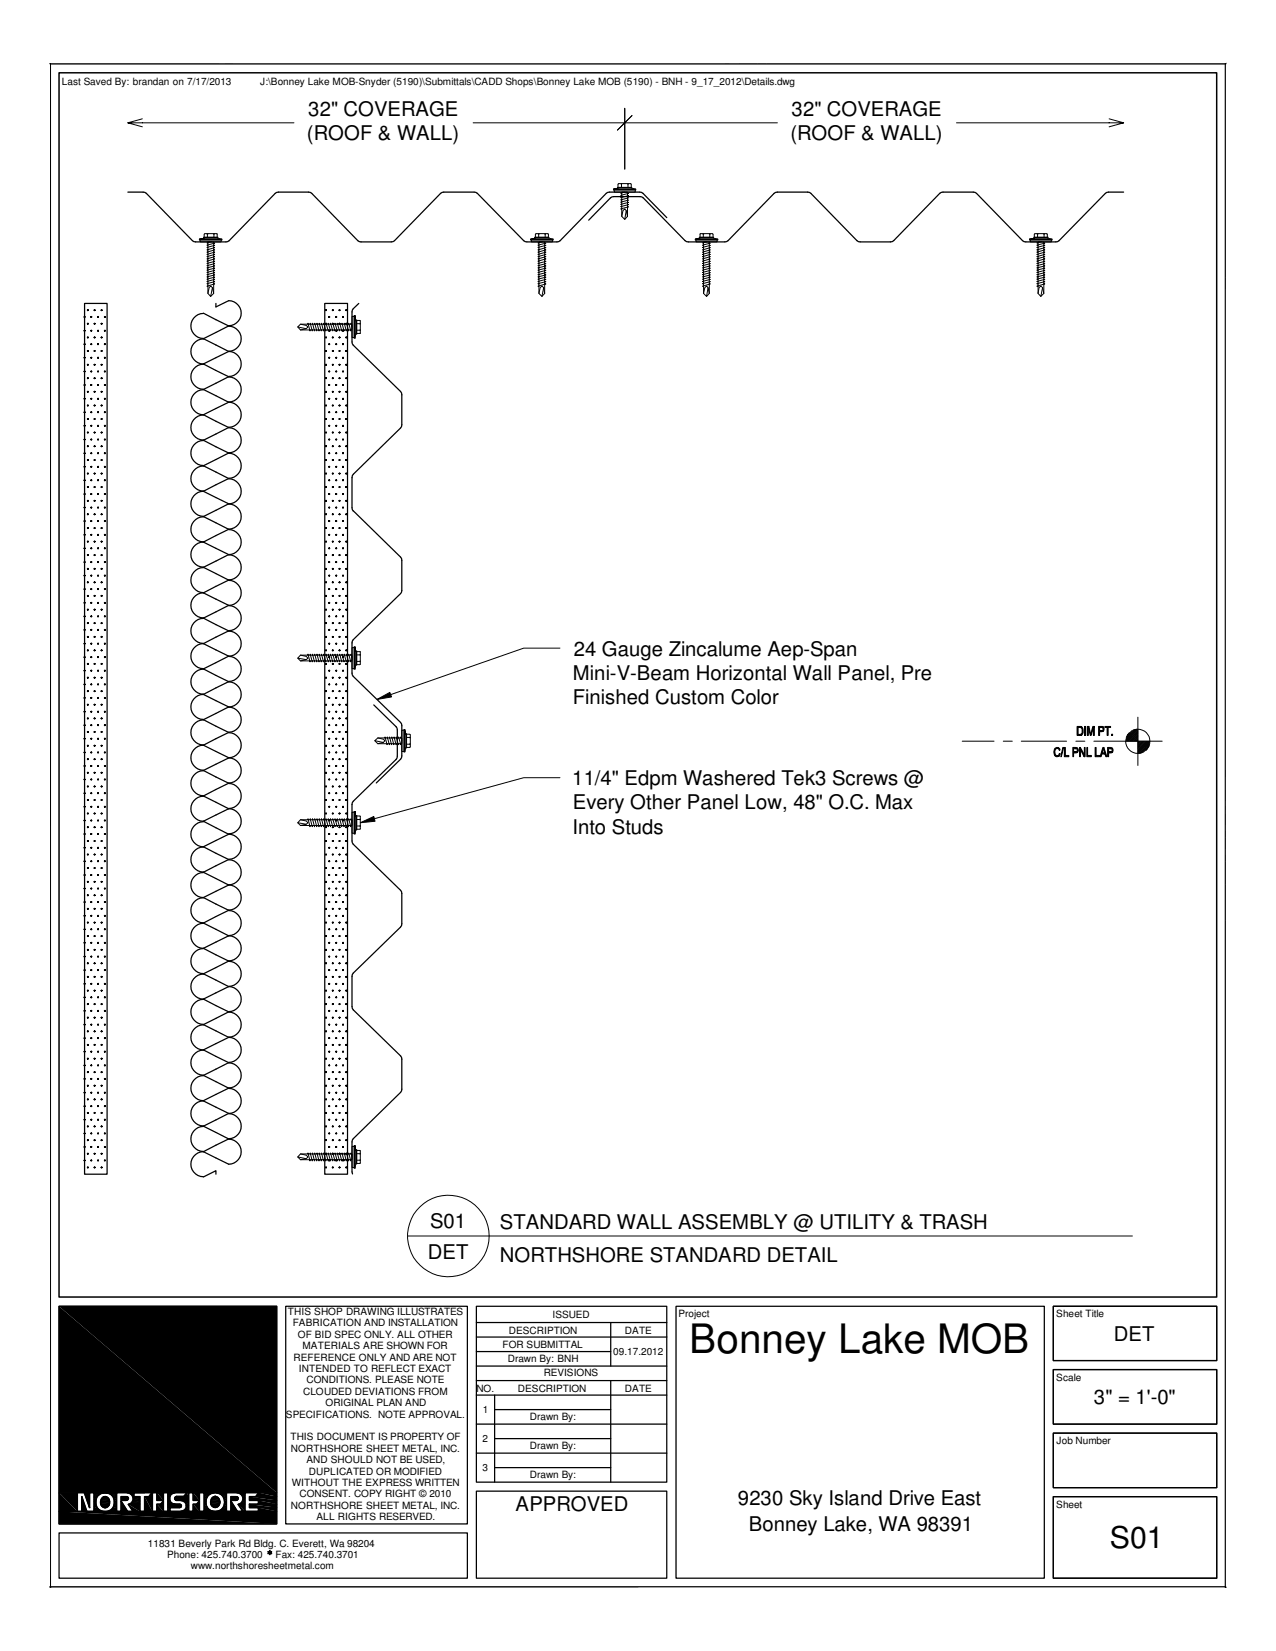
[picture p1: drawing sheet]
<svg xmlns="http://www.w3.org/2000/svg" width="216mm" height="279mm" viewBox="0 0 216 279" stroke-linecap="round" stroke-linejoin="round" font-family="sans-serif">
<defs><g id="words">
<text font-size="6.9" x="116.6" y="229">Bonney Lake MOB</text>
<text font-size="5.1" x="187.8" y="262">S01</text>
<g font-size="3.4">
<text x="51.9" y="23.7">(ROOF &amp; WALL)</text>
<text x="52.2" y="19.6">32&quot; COVERAGE</text>
<text x="133.7" y="23.7">(ROOF &amp; WALL)</text>
<text x="133.9" y="19.6">32&quot; COVERAGE</text>
<text x="97.1" y="111">24 Gauge Zincalume Aep-Span</text>
<text x="96.9" y="119.2">Finished Custom Color</text>
<text x="96.9" y="115.1">Mini-V-Beam Horizontal Wall Panel, Pre</text>
<text x="96.8" y="132.9">11/4&quot; Edpm Washered Tek3 Screws @</text>
<text x="96.9" y="137">Every Other Panel Low, 48&quot; O.C. Max</text>
<text x="96.9" y="141.1">Into Studs</text>
<text x="72.8" y="207.8">S01</text>
<text x="84.6" y="208">STANDARD WALL ASSEMBLY @ UTILITY &amp; TRASH</text>
<text x="72.4" y="213.1">DET</text>
<text x="84.6" y="213.6">NORTHSHORE STANDARD DETAIL</text>
<text x="188.5" y="226.9">DET</text>
<text x="185.1" y="237.6">3&quot; = 1'-0&quot;</text>
<text x="87.2" y="255.7">APPROVED</text>
<text x="124.8" y="254.8">9230 Sky Island Drive East</text>
<text x="126.7" y="259">Bonney Lake, WA 98391</text>
</g>
<g font-size="1.7">
<text x="10.5" y="14.4">Last Saved By: brandan on 7/17/2013</text>
<text x="44" y="14.4">J:\Bonney Lake MOB-Snyder (5190)\Submittals\CADD Shops\Bonney Lake MOB (5190) - BNH - 9_17_2012\Details.dwg</text>
<text x="48.7" y="222.5">THIS SHOP DRAWING ILLUSTRATES</text>
<text x="49.5" y="224.5">FABRICATION AND INSTALLATION</text>
<text x="50.4" y="226.4">OF BID SPEC ONLY. ALL OTHER</text>
<text x="86.1" y="225.7">DESCRIPTION</text>
<text x="93.5" y="223.1">ISSUED</text>
<text x="105.7" y="225.7">DATE</text>
<text x="114.8" y="222.9">Project</text>
<text x="178.7" y="222.9">Sheet Title</text>
<text x="49.7" y="230.3">REFERENCE ONLY AND ARE NOT</text>
<text x="50.6" y="232.2">INTENDED TO REFLECT EXACT</text>
<text x="51.2" y="228.3">MATERIALS ARE SHOWN FOR</text>
<text x="85" y="228.1">FOR SUBMITTAL</text>
<text x="85.9" y="230.4">Drawn By: BNH</text>
<text x="92" y="232.9">REVISIONS</text>
<text x="103.8" y="229.4">09.17.2012</text>
<text x="178.7" y="233.7">Scale</text>
<text x="48.4" y="239.9">SPECIFICATIONS. NOTE APPROVAL.</text>
<text x="51.3" y="236.1">CLOUDED DEVIATIONS FROM</text>
<text x="51.9" y="234.1">CONDITIONS. PLEASE NOTE</text>
<text x="55.1" y="238">ORIGINAL PLAN AND</text>
<text x="80.6" y="235.5">NO.</text>
<text x="81.7" y="239.2">1</text>
<text x="87.6" y="235.5">DESCRIPTION</text>
<text x="105.7" y="235.5">DATE</text>
<text x="49.1" y="243.8">THIS DOCUMENT IS PROPERTY OF</text>
<text x="49.2" y="245.7">NORTHSHORE SHEET METAL, INC.</text>
<text x="81.7" y="244.1">2</text>
<text x="89.7" y="240.2">Drawn By:</text>
<text x="89.7" y="245.2">Drawn By:</text>
<text x="178.8" y="244.4">Job Number</text>
<text x="49.4" y="251.5">WITHOUT THE EXPRESS WRITTEN</text>
<text x="51.9" y="247.6">AND SHOULD NOT BE USED,</text>
<text x="52.3" y="249.6">DUPLICATED OR MODIFIED</text>
<text x="81.7" y="249">3</text>
<text x="89.7" y="250.1">Drawn By:</text>
<text x="49.2" y="255.4">NORTHSHORE SHEET METAL, INC.</text>
<text x="50.7" y="253.4">CONSENT. COPY RIGHT © 2010</text>
<text x="53.6" y="257.3">ALL RIGHTS RESERVED.</text>
<text x="178.7" y="255.1">Sheet</text>
<text x="25" y="261.7">11831 Beverly Park Rd Bldg. C. Everett, Wa 98204</text>
<text x="28.3" y="263.7">Phone: 425.740.3700</text>
<text x="46.6" y="263.7">Fax: 425.740.3701</text>
<text x="32.3" y="265.6">www.northshoresheetmetal.com</text>
</g>
</g></defs>
<g fill="none" stroke="#000" stroke-width=".17">
<path d="M105.7 18.3v10.3M106.9 19.6l-2.4 2.4M21.6 20.8h28.1M24.1 20.1l-2.5 .7 2.5 .7M34.5 39.6v.5M34.6 39.5h2.1M34.6 39.6h.1M35 39.6h.1M35.1 39.6v.5M35.2 39.6h-.1M36.1 39.6h.1M36.2 39.6v.5"/>
<path d="M36.3 39.6h-.1M36.7 39.6v.5M80.1 20.8h25.6M90.6 39.6v.5M90.7 39.5h2M90.7 39.6h-.1M91.1 39.6h.1M91.1 39.6v.5M91.2 39.6h.1M92.2 39.6h.1M92.2 39.6v.5M92.3 39.6h.1"/>
<path d="M92.7 39.6h.1M92.8 39.6v.5M103.9 32.2v.3h3.6v-.3M104.5 31.7h2.4v.1h-2.4zM104.6 31.2v.5M104.6 31.8l-.8 .2h3.8v.2h-3.8v-.2M104.6 31.1h2.1M104.6 31.1v.1M105.1 31.1v.1M105.2 32.5h1v4.1l-.5 .5-.5-.5zM105.2 36.6l.2-1 .3-.3 .3 .3 .2 1M105.2 31.1v.6"/>
<path d="M105.7 32.5l-.7 .2h.2M106 35.6l-.3 1.5M106.2 32.7h.1l-1.3 .4h.2M106.2 33.1h.1l-1.3 .3 .2 .1M106.2 33.4l.1 .1-1.3 .3 .2 .1M106.2 33.8l.1 .1-1.3 .3h.2M106.2 34.2h.1l-1.3 .4h.2M106.2 34.6h.1l-1.3 .4h.2M106.2 35h.1l-1.3 .3 .2 .1M106.2 31.1v.1M106.3 31.2v.5M106.3 31.1v.1"/>
<path d="M106.7 31.1l.1 .1M106.8 31.8l.8 .2M106.8 31.2v.5M118.5 39.5h2.1M118.5 39.6l-.1 .5M118.9 39.6h.1M119 39.6v.5M119.1 39.6h-.1M120 39.6h.1M120.1 39.6v.5M120.2 39.6h-.1M120.6 39.6h.1"/>
<path d="M120.6 39.6v.5M175 39.6v.5M175.1 39.5h2M175.1 39.6h-.1M175.5 39.6h.1M175.6 39.6v.5M175.6 39.6h.1M176.6 39.6h.1M176.7 39.6v.5M176.7 39.6h.1M177.1 39.6h.1M177.2 39.6v.5"/>
<path d="M14.2 53.6h.2M14.2 53.7h.2M14.2 55.9h.2M14.2 56h.2M14.2 58.2h.2M14.2 58.3h.2M14.3 53.7h.1M14.3 53.6h.1M14.3 56h.1M14.3 55.9h.1M14.3 58.3h.1M14.3 58.2h.1"/>
<path d="M14.8 52.5h.1M14.8 54.7h.1M14.8 54.8h.1M14.8 57.1h.1M14.8 57.2h.1M14.8 59.4h.1M14.8 52.6h.1M14.8 52.4h.1M14.8 54.9h.1M14.8 57h.1M14.8 59.5h.1M14.8 59.3h.1"/>
<path d="M15.4 53.6h.1M15.4 53.7h.1M15.4 55.9h.1M15.4 56h.1M15.4 58.2h.1M15.4 58.3h.1M15.9 52.5h.2M15.9 54.7h.2M15.9 54.8h.2M15.9 57.1h.2M15.9 57.2h.2M15.9 59.4h.2"/>
<path d="M16 52.6h.1M16 52.4h.1M16 54.9h.1M16 54.7h.1M16 57.2h.1M16 57h.1M16 59.5h.1M16 59.3h.1M16.5 53.6h.2M16.5 53.7h.2M16.5 55.9h.2M16.5 56h.2"/>
<path d="M16.5 58.2h.2M16.5 58.3h.2M16.6 53.7h.1M16.6 53.6h.1M16.6 56h.1M16.6 55.9h.1M16.6 58.3h.1M16.6 58.2h.1M17.1 52.5h.2M17.1 54.7h.2M17.1 54.8h.2M17.1 57.1h.2"/>
<path d="M17.1 57.2h.2M17.1 59.4h.2M17.1 52.6h.1M17.1 52.4h.1M17.1 54.9h.1M17.1 54.7h.1M17.1 57.2h.1M17.1 57h.1M17.1 59.5h.1M17.1 59.3h.1M17.7 53.6h.1M17.7 53.7h.1"/>
<path d="M17.7 55.9h.1M17.7 56h.1M17.7 58.2h.1M17.7 58.3h.1M33.9 40.6v.3h3.5v-.3M34.5 40.1h2.4v.2h-2.4zM34.6 40.3l-.9 .2h3.8v.1h-3.8v-.1M35.2 40.9h1v8.8l-.6 .5-.4-.5zM35.2 49.7l.2-1 .2-.3 .3 .3 .3 1M35.6 40.9l-.6 .2h.2M35.9 48.7l-.3 1.5M36.2 41.1h.1l-1.3 .4 .2 .1"/>
<path d="M36.2 41.5h.1l-1.3 .4 .2 .1M36.2 41.9h.1l-1.3 .4h.2M36.2 42.2l.1 .1-1.3 .4h.2M36.2 42.6l.1 .1-1.3 .4h.2M36.2 43l.1 .1-1.3 .3 .2 .1M36.2 43.4h.1l-1.3 .4 .2 .1M36.2 43.8h.1l-1.3 .4h.2M36.2 44.2h.1l-1.3 .4h.2M36.2 44.6h.1l-1.3 .4h.2M36.2 45h.1l-1.3 .3 .2 .1M36.2 45.3l.1 .1-1.3 .3 .2 .1M36.2 45.7l.1 .1-1.3 .3h.2"/>
<path d="M36.2 46.1h.1l-1.3 .4h.2M36.2 46.5h.1l-1.3 .4h.2M36.2 46.9h.1l-1.3 .3 .2 .1M36.2 47.2l.1 .1-1.3 .3 .2 .1M36.2 47.6l.1 .1-1.3 .3 .2 .1M36.2 48h.1l-1.3 .4 .2 .1M36.8 40.3l.7 .2M55.1 52.5h.1M55.1 54.7h.1M55.1 54.8h.1M55.1 57.1h.1M55.1 57.2h.1"/>
<path d="M55.1 59.4h.1M55.1 52.6h.1M55.1 52.4h.1M55.1 54.9h.1M55.1 57h.1M55.1 59.5h.1M55.1 59.3h.1M55.6 53.6h.2M55.6 53.7h.2M55.6 55.9h.2M55.6 56h.2M55.6 58.2h.2"/>
<path d="M55.6 58.3h.2M55.7 53.7h.1M55.7 53.6h.1M55.7 56h.1M55.7 55.9h.1M55.7 58.3h.1M55.7 58.2h.1M56.2 52.5h.2M56.2 54.7h.2M56.2 54.8h.2M56.2 57.1h.2M56.2 57.2h.2"/>
<path d="M56.2 59.4h.2M56.3 52.6h.1M56.3 52.4h.1M56.3 54.9h.1M56.3 54.7h.1M56.3 57.2h.1M56.3 57h.1M56.3 59.5h.1M56.3 59.3h.1M56.8 53.6h.2M56.8 53.7h.2M56.8 55.9h.2"/>
<path d="M56.8 56h.2M56.8 58.2h.2M56.8 58.3h.2M56.9 53.7h.1M56.9 53.6h.1M56.9 56h.1M56.9 55.9h.1M56.9 58.3h.1M56.9 58.2h.1M57.4 52.5h.1M57.4 54.7h.1M57.4 54.8h.1"/>
<path d="M57.4 57.1h.1M57.4 57.2h.1M57.4 59.4h.1M57.4 52.6h.1M57.4 52.4h.1M57.4 54.9h.1M57.4 57h.1M57.4 59.5h.1M57.4 59.3h.1M58 53.6h.1M58 53.7h.1M58 55.9h.1"/>
<path d="M58 56h.1M58 58.2h.1M58 58.3h.1M58.5 52.5h.2M58.5 54.7h.2M58.5 54.8h.2M58.5 57.1h.2M58.5 57.2h.2M58.5 59.4h.2M58.5 52.6h.1M58.5 52.4h.1M58.5 54.9h.1"/>
<path d="M58.5 54.7h.1M58.5 57.2h.1M58.5 57h.1M58.5 59.5h.1M58.5 59.3h.1M89.9 40.6v.3h3.6v-.3M90.5 40.1h2.4v.2h-2.4zM90.6 40.3l-.8 .2h3.8v.1h-3.8v-.1M91.2 40.9h1v8.8l-.5 .5-.5-.5zM91.2 49.7l.2-1 .3-.3 .3 .3 .2 1M91.7 40.9l-.7 .2h.2M92 48.7l-.3 1.5"/>
<path d="M92.2 41.1h.2l-1.4 .4 .2 .1M92.2 41.5h.2l-1.4 .4 .2 .1M92.2 41.9h.2l-1.4 .4h.2M92.2 42.2l.2 .1-1.4 .4h.2M92.2 42.6l.2 .1-1.4 .4h.2M92.2 43l.2 .1-1.4 .3 .2 .1M92.2 43.4h.2l-1.4 .4 .2 .1M92.2 43.8h.2l-1.4 .4h.2M92.2 44.2h.2l-1.4 .4h.2M92.2 44.6h.2l-1.4 .4h.2M92.2 45h.2l-1.4 .3 .2 .1M92.2 45.3l.2 .1-1.4 .3 .2 .1"/>
<path d="M92.2 45.7l.2 .1-1.4 .3h.2M92.2 46.1h.2l-1.4 .4h.2M92.2 46.5h.2l-1.4 .4h.2M92.2 46.9h.2l-1.4 .3 .2 .1M92.2 47.2l.2 .1-1.4 .3 .2 .1M92.2 47.6l.2 .1-1.4 .3 .2 .1M92.2 48h.2l-1.4 .4 .2 .1M92.8 40.3l.8 .2M117.8 40.6v.3h3.5v-.3M118.3 40.1h2.4v.2h-2.4zM118.4 40.3l-.8 .2h3.9v.1h-3.9v-.1M119 40.9h1v8.8l-.5 .5-.5-.5z"/>
<path d="M119 49.7l.3-1 .2-.3 .3 .3 .2 1M119.5 40.9l-.6 .2h.1M119.8 48.7l-.3 1.5M120 41.1h.2l-1.3 .4 .1 .1M120 41.5h.2l-1.3 .4 .1 .1M120 41.9h.2l-1.3 .4h.1M120 42.2l.2 .1-1.3 .4h.1M120 42.6l.2 .1-1.3 .4h.1M120 43l.2 .1-1.3 .3 .1 .1M120 43.4h.2l-1.3 .4 .1 .1M120 43.8h.2l-1.3 .4h.1M120 44.2h.2l-1.3 .4h.1"/>
<path d="M120 44.6h.2l-1.3 .4h.1M120 45h.2l-1.3 .3 .1 .1M120 45.3l.2 .1-1.3 .3 .1 .1M120 45.7l.2 .1-1.3 .3h.1M120 46.1h.2l-1.3 .4h.1M120 46.5h.2l-1.3 .4h.1M120 46.9h.2l-1.3 .3 .1 .1M120 47.2l.2 .1-1.3 .3 .1 .1M120 47.6l.2 .1-1.3 .3 .1 .1M120 48h.2l-1.3 .4 .1 .1M120.7 40.3l.8 .2M174.3 40.6v.3h3.6v-.3"/>
<path d="M174.9 40.1h2.4v.2h-2.4zM175 40.3l-.8 .2h3.8v.1h-3.8v-.1M175.6 40.9h1v8.8l-.5 .5-.5-.5zM175.6 49.7l.2-1 .3-.3 .3 .3 .2 1M176.1 40.9l-.7 .2h.2M176.4 48.7l-.3 1.5M176.6 41.1h.2l-1.4 .4 .2 .1M176.6 41.5h.2l-1.4 .4 .2 .1M176.6 41.9h.2l-1.4 .4h.2M176.6 42.2l.2 .1-1.4 .4h.2M176.6 42.6l.2 .1-1.4 .4h.2M176.6 43l.2 .1-1.4 .3 .2 .1"/>
<path d="M176.6 43.4h.2l-1.4 .4 .2 .1M176.6 43.8h.2l-1.4 .4h.2M176.6 44.2h.2l-1.4 .4h.2M176.6 44.6h.2l-1.4 .4h.2M176.6 45h.2l-1.4 .3 .2 .1M176.6 45.3l.2 .1-1.4 .3 .2 .1M176.6 45.7l.2 .1-1.4 .3h.2M176.6 46.1h.2l-1.4 .4h.2M176.6 46.5h.2l-1.4 .4h.2M176.6 46.9h.2l-1.4 .3 .2 .1M176.6 47.2l.2 .1-1.4 .3 .2 .1M176.6 47.6l.2 .1-1.4 .3 .2 .1"/>
<path d="M176.6 48h.2l-1.4 .4 .2 .1M177.2 40.3l.8 .2M14.2 60.5h.2M14.2 60.6h.2M14.2 62.8h.2M14.2 62.9h.2M14.2 65.1h.2M14.2 65.2h.2M14.2 67.4h.2M14.2 67.5h.2M14.2 69.7h.2M14.2 69.8h.2"/>
<path d="M14.2 72h.2M14.2 72.1h.2M14.2 74.3h.2M14.2 74.4h.2M14.2 76.7h.2M14.2 76.8h.2M14.2 79h.2M14.3 60.6h.1M14.3 60.5h.1M14.3 62.9h.1M14.3 62.8h.1M14.3 65.2h.1"/>
<path d="M14.3 65.1h.1M14.3 67.6h.1M14.3 67.4h.1M14.3 69.9h.1M14.3 69.7h.1M14.3 72.1h.1M14.3 72h.1M14.3 74.5h.1M14.3 74.3h.1M14.3 76.8h.1M14.3 76.6h.1M14.3 79.1h.1"/>
<path d="M14.3 78.9h.1M14.8 61.7h.1M14.8 61.8h.1M14.8 64h.1M14.8 64.1h.1M14.8 66.3h.1M14.8 68.6h.1M14.8 68.7h.1M14.8 70.9h.1M14.8 71h.1M14.8 73.2h.1M14.8 75.5h.1"/>
<path d="M14.8 75.6h.1M14.8 77.8h.1M14.8 77.9h.1M14.8 61.6h.1M14.8 63.9h.1M14.8 66.4h.1M14.8 66.2h.1M14.8 68.5h.1M14.8 70.8h.1M14.8 73.3h.1M14.8 73.1h.1M14.8 75.4h.1"/>
<path d="M15.4 60.5h.1M15.4 60.6h.1M15.4 62.8h.1M15.4 62.9h.1M15.4 65.1h.1M15.4 65.2h.1M15.4 67.4h.1M15.4 67.5h.1M15.4 69.7h.1M15.4 69.8h.1M15.4 72h.1M15.4 72.1h.1"/>
<path d="M15.4 74.3h.1M15.4 74.4h.1M15.4 76.7h.1M15.4 76.8h.1M15.4 79h.1M15.4 67.6h.1M15.4 69.9h.1M15.4 74.5h.1M15.4 76.6h.1M15.4 79.1h.1M15.4 78.9h.1M15.9 61.7h.2"/>
<path d="M15.9 61.8h.2M15.9 64h.2M15.9 64.1h.2M15.9 66.3h.2M15.9 68.6h.2M15.9 68.7h.2M15.9 70.9h.2M15.9 71h.2M15.9 73.2h.2M15.9 75.5h.2M15.9 75.6h.2M15.9 77.8h.2"/>
<path d="M15.9 77.9h.2M16 61.8h.1M16 61.6h.1M16 64.1h.1M16 63.9h.1M16 66.4h.1M16 66.2h.1M16 68.7h.1M16 68.5h.1M16 71h.1M16 70.8h.1M16 73.3h.1"/>
<path d="M16 73.1h.1M16 75.6h.1M16 75.4h.1M16 77.9h.1M16 77.8h.1M16.5 60.5h.2M16.5 60.6h.2M16.5 62.8h.2M16.5 62.9h.2M16.5 65.1h.2M16.5 65.2h.2M16.5 67.4h.2"/>
<path d="M16.5 67.5h.2M16.5 69.7h.2M16.5 69.8h.2M16.5 72h.2M16.5 72.1h.2M16.5 74.3h.2M16.5 74.4h.2M16.5 76.7h.2M16.5 76.8h.2M16.5 79h.2M16.6 60.6h.1M16.6 60.5h.1"/>
<path d="M16.6 62.9h.1M16.6 62.8h.1M16.6 65.2h.1M16.6 65.1h.1M16.6 67.6h.1M16.6 67.4h.1M16.6 69.9h.1M16.6 69.7h.1M16.6 72.1h.1M16.6 72h.1M16.6 74.5h.1M16.6 74.3h.1"/>
<path d="M16.6 76.8h.1M16.6 76.6h.1M16.6 79.1h.1M16.6 78.9h.1M17.1 61.7h.2M17.1 61.8h.2M17.1 64h.2M17.1 64.1h.2M17.1 66.3h.2M17.1 68.6h.2M17.1 68.7h.2M17.1 70.9h.2"/>
<path d="M17.1 71h.2M17.1 73.2h.2M17.1 75.5h.2M17.1 75.6h.2M17.1 77.8h.2M17.1 77.9h.2M17.1 61.8h.1M17.1 61.6h.1M17.1 64.1h.1M17.1 63.9h.1M17.1 66.4h.1M17.1 66.2h.1"/>
<path d="M17.1 68.7h.1M17.1 68.5h.1M17.1 71h.1M17.1 70.8h.1M17.1 73.3h.1M17.1 73.1h.1M17.1 75.6h.1M17.1 75.4h.1M17.1 77.9h.1M17.1 77.8h.1M17.7 60.5h.1M17.7 60.6h.1"/>
<path d="M17.7 62.8h.1M17.7 62.9h.1M17.7 65.1h.1M17.7 65.2h.1M17.7 67.4h.1M17.7 67.5h.1M17.7 69.7h.1M17.7 69.8h.1M17.7 72h.1M17.7 72.1h.1M17.7 74.3h.1M17.7 74.4h.1"/>
<path d="M17.7 76.7h.1M17.7 76.8h.1M17.7 79h.1M17.7 67.6h.1M17.7 69.9h.1M17.7 74.5h.1M17.7 76.6h.1M17.7 79.1h.1M17.7 78.9h.1M55.1 61.7h.1M55.1 61.8h.1M55.1 64h.1"/>
<path d="M55.1 64.1h.1M55.1 66.3h.1M55.1 68.6h.1M55.1 68.7h.1M55.1 70.9h.1M55.1 71h.1M55.1 73.2h.1M55.1 75.5h.1M55.1 75.6h.1M55.1 77.8h.1M55.1 77.9h.1M55.1 61.6h.1"/>
<path d="M55.1 63.9h.1M55.1 66.4h.1M55.1 66.2h.1M55.1 68.5h.1M55.1 70.8h.1M55.1 73.3h.1M55.1 73.1h.1M55.1 75.4h.1M55.6 60.5h.2M55.6 60.6h.2M55.6 62.8h.2M55.6 62.9h.2"/>
<path d="M55.6 65.1h.2M55.6 65.2h.2M55.6 67.4h.2M55.6 67.5h.2M55.6 69.7h.2M55.6 69.8h.2M55.6 72h.2M55.6 72.1h.2M55.6 74.3h.2M55.6 74.4h.2M55.6 76.7h.2M55.6 76.8h.2"/>
<path d="M55.6 79h.2M55.7 60.6h.1M55.7 60.5h.1M55.7 62.9h.1M55.7 62.8h.1M55.7 65.2h.1M55.7 65.1h.1M55.7 67.6h.1M55.7 67.4h.1M55.7 69.9h.1M55.7 69.7h.1M55.7 72.1h.1"/>
<path d="M55.7 72h.1M55.7 74.5h.1M55.7 74.3h.1M55.7 76.8h.1M55.7 76.6h.1M55.7 79.1h.1M55.7 78.9h.1M56.2 61.7h.2M56.2 61.8h.2M56.2 64h.2M56.2 64.1h.2M56.2 66.3h.2"/>
<path d="M56.2 68.6h.2M56.2 68.7h.2M56.2 70.9h.2M56.2 71h.2M56.2 73.2h.2M56.2 75.5h.2M56.2 75.6h.2M56.2 77.8h.2M56.2 77.9h.2M56.3 61.8h.1M56.3 61.6h.1M56.3 64.1h.1"/>
<path d="M56.3 63.9h.1M56.3 66.4h.1M56.3 66.2h.1M56.3 68.7h.1M56.3 68.5h.1M56.3 71h.1M56.3 70.8h.1M56.3 73.3h.1M56.3 73.1h.1M56.3 75.6h.1M56.3 75.4h.1M56.3 77.9h.1"/>
<path d="M56.3 77.8h.1M56.8 60.5h.2M56.8 60.6h.2M56.8 62.8h.2M56.8 62.9h.2M56.8 65.1h.2M56.8 65.2h.2M56.8 67.4h.2M56.8 67.5h.2M56.8 69.7h.2M56.8 69.8h.2M56.8 72h.2"/>
<path d="M56.8 72.1h.2M56.8 74.3h.2M56.8 74.4h.2M56.8 76.7h.2M56.8 76.8h.2M56.8 79h.2M56.9 60.6h.1M56.9 60.5h.1M56.9 62.9h.1M56.9 62.8h.1M56.9 65.2h.1M56.9 65.1h.1"/>
<path d="M56.9 67.6h.1M56.9 67.4h.1M56.9 69.9h.1M56.9 69.7h.1M56.9 72.1h.1M56.9 72h.1M56.9 74.5h.1M56.9 74.3h.1M56.9 76.8h.1M56.9 76.6h.1M56.9 79.1h.1M56.9 78.9h.1"/>
<path d="M57.4 61.7h.1M57.4 61.8h.1M57.4 64h.1M57.4 64.1h.1M57.4 66.3h.1M57.4 68.6h.1M57.4 68.7h.1M57.4 70.9h.1M57.4 71h.1M57.4 73.2h.1M57.4 75.5h.1M57.4 75.6h.1"/>
<path d="M57.4 77.8h.1M57.4 77.9h.1M57.4 61.6h.1M57.4 63.9h.1M57.4 66.4h.1M57.4 66.2h.1M57.4 68.5h.1M57.4 70.8h.1M57.4 73.3h.1M57.4 73.1h.1M57.4 75.4h.1M58 60.5h.1"/>
<path d="M58 60.6h.1M58 62.8h.1M58 62.9h.1M58 65.1h.1M58 65.2h.1M58 67.4h.1M58 67.5h.1M58 69.7h.1M58 69.8h.1M58 72h.1M58 72.1h.1M58 74.3h.1"/>
<path d="M58 74.4h.1M58 76.7h.1M58 76.8h.1M58 79h.1M58 67.6h.1M58 69.9h.1M58 74.5h.1M58 76.6h.1M58 79.1h.1M58 78.9h.1M58.5 61.7h.2M58.5 61.8h.2"/>
<path d="M58.5 64h.2M58.5 64.1h.2M58.5 66.3h.2M58.5 68.6h.2M58.5 68.7h.2M58.5 70.9h.2M58.5 71h.2M58.5 73.2h.2M58.5 75.5h.2M58.5 75.6h.2M58.5 77.8h.2M58.5 77.9h.2"/>
<path d="M58.5 61.8h.1M58.5 61.6h.1M58.5 64.1h.1M58.5 63.9h.1M58.5 66.4h.1M58.5 66.2h.1M58.5 68.7h.1M58.5 68.5h.1M58.5 71h.1M58.5 70.8h.1M58.5 73.3h.1M58.5 73.1h.1"/>
<path d="M58.5 75.6h.1M58.5 75.4h.1M58.5 77.9h.1M58.5 77.8h.1M14.2 81.2h.2M14.2 81.3h.2M14.2 83.6h.2M14.2 83.7h.2M14.2 85.9h.2M14.2 88.1h.2M14.2 88.2h.2M14.2 90.5h.2"/>
<path d="M14.2 90.6h.2M14.2 92.8h.2M14.2 95.1h.2M14.2 95.2h.2M14.2 97.4h.2M14.2 97.5h.2M14.2 99.7h.2M14.3 81.4h.1M14.3 81.2h.1M14.3 83.7h.1M14.3 83.5h.1M14.3 86h.1"/>
<path d="M14.3 85.8h.1M14.3 88.3h.1M14.3 88.1h.1M14.3 90.6h.1M14.3 90.4h.1M14.3 92.9h.1M14.3 92.7h.1M14.3 95.2h.1M14.3 95h.1M14.3 97.5h.1M14.3 97.3h.1M14.3 99.8h.1"/>
<path d="M14.3 99.6h.1M14.8 80.1h.1M14.8 80.2h.1M14.8 82.4h.1M14.8 82.5h.1M14.8 84.7h.1M14.8 84.8h.1M14.8 87h.1M14.8 87.1h.1M14.8 89.3h.1M14.8 89.4h.1M14.8 91.6h.1"/>
<path d="M14.8 91.7h.1M14.8 93.9h.1M14.8 94h.1M14.8 96.2h.1M14.8 96.3h.1M14.8 98.5h.1M14.8 98.6h.1M14.8 82.3h.1M14.8 89.5h.1M14.8 96.4h.1M15.4 81.2h.1M15.4 81.3h.1"/>
<path d="M15.4 83.6h.1M15.4 83.7h.1M15.4 85.9h.1M15.4 88.1h.1M15.4 88.2h.1M15.4 90.5h.1M15.4 90.6h.1M15.4 92.8h.1M15.4 95.1h.1M15.4 95.2h.1M15.4 97.4h.1M15.4 97.5h.1"/>
<path d="M15.4 99.7h.1M15.4 81.4h.1M15.4 83.5h.1M15.4 86h.1M15.4 85.8h.1M15.4 88.3h.1M15.4 90.4h.1M15.4 92.9h.1M15.4 92.7h.1M15.4 95h.1M15.4 97.3h.1M15.4 99.8h.1"/>
<path d="M15.4 99.6h.1M15.9 80.1h.2M15.9 80.2h.2M15.9 82.4h.2M15.9 82.5h.2M15.9 84.7h.2M15.9 84.8h.2M15.9 87h.2M15.9 87.1h.2M15.9 89.3h.2M15.9 89.4h.2M15.9 91.6h.2"/>
<path d="M15.9 91.7h.2M15.9 93.9h.2M15.9 94h.2M15.9 96.2h.2M15.9 96.3h.2M15.9 98.5h.2M15.9 98.6h.2M16 80.2h.1M16 80.1h.1M16 82.5h.1M16 82.3h.1M16 84.8h.1"/>
<path d="M16 84.7h.1M16 87.1h.1M16 87h.1M16 89.5h.1M16 89.3h.1M16 91.7h.1M16 91.6h.1M16 94h.1M16 93.9h.1M16 96.4h.1M16 96.2h.1M16 98.6h.1"/>
<path d="M16 98.5h.1M16.5 81.2h.2M16.5 81.3h.2M16.5 83.6h.2M16.5 83.7h.2M16.5 85.9h.2M16.5 88.1h.2M16.5 88.2h.2M16.5 90.5h.2M16.5 90.6h.2M16.5 92.8h.2M16.5 95.1h.2"/>
<path d="M16.5 95.2h.2M16.5 97.4h.2M16.5 97.5h.2M16.5 99.7h.2M16.6 81.4h.1M16.6 81.2h.1M16.6 83.7h.1M16.6 83.5h.1M16.6 86h.1M16.6 85.8h.1M16.6 88.3h.1M16.6 88.1h.1"/>
<path d="M16.6 90.6h.1M16.6 90.4h.1M16.6 92.9h.1M16.6 92.7h.1M16.6 95.2h.1M16.6 95h.1M16.6 97.5h.1M16.6 97.3h.1M16.6 99.8h.1M16.6 99.6h.1M17.1 80.1h.2M17.1 80.2h.2"/>
<path d="M17.1 82.4h.2M17.1 82.5h.2M17.1 84.7h.2M17.1 84.8h.2M17.1 87h.2M17.1 87.1h.2M17.1 89.3h.2M17.1 89.4h.2M17.1 91.6h.2M17.1 91.7h.2M17.1 93.9h.2M17.1 94h.2"/>
<path d="M17.1 96.2h.2M17.1 96.3h.2M17.1 98.5h.2M17.1 98.6h.2M17.1 80.2h.1M17.1 80.1h.1M17.1 82.5h.1M17.1 82.3h.1M17.1 84.8h.1M17.1 84.7h.1M17.1 87.1h.1M17.1 87h.1"/>
<path d="M17.1 89.5h.1M17.1 89.3h.1M17.1 91.7h.1M17.1 91.6h.1M17.1 94h.1M17.1 93.9h.1M17.1 96.4h.1M17.1 96.2h.1M17.1 98.6h.1M17.1 98.5h.1M17.7 81.2h.1M17.7 81.3h.1"/>
<path d="M17.7 83.6h.1M17.7 83.7h.1M17.7 85.9h.1M17.7 88.1h.1M17.7 88.2h.1M17.7 90.5h.1M17.7 90.6h.1M17.7 92.8h.1M17.7 95.1h.1M17.7 95.2h.1M17.7 97.4h.1M17.7 97.5h.1"/>
<path d="M17.7 99.7h.1M17.7 81.4h.1M17.7 83.5h.1M17.7 86h.1M17.7 85.8h.1M17.7 88.3h.1M17.7 90.4h.1M17.7 92.9h.1M17.7 92.7h.1M17.7 95h.1M17.7 97.3h.1M17.7 99.8h.1"/>
<path d="M17.7 99.6h.1M55.1 80.1h.1M55.1 80.2h.1M55.1 82.4h.1M55.1 82.5h.1M55.1 84.7h.1M55.1 84.8h.1M55.1 87h.1M55.1 87.1h.1M55.1 89.3h.1M55.1 89.4h.1M55.1 91.6h.1"/>
<path d="M55.1 91.7h.1M55.1 93.9h.1M55.1 94h.1M55.1 96.2h.1M55.1 96.3h.1M55.1 98.5h.1M55.1 98.6h.1M55.1 82.3h.1M55.1 89.5h.1M55.1 96.4h.1M55.6 81.2h.2M55.6 81.3h.2"/>
<path d="M55.6 83.6h.2M55.6 83.7h.2M55.6 85.9h.2M55.6 88.1h.2M55.6 88.2h.2M55.6 90.5h.2M55.6 90.6h.2M55.6 92.8h.2M55.6 95.1h.2M55.6 95.2h.2M55.6 97.4h.2M55.6 97.5h.2"/>
<path d="M55.6 99.7h.2M55.7 81.4h.1M55.7 81.2h.1M55.7 83.7h.1M55.7 83.5h.1M55.7 86h.1M55.7 85.8h.1M55.7 88.3h.1M55.7 88.1h.1M55.7 90.6h.1M55.7 90.4h.1M55.7 92.9h.1"/>
<path d="M55.7 92.7h.1M55.7 95.2h.1M55.7 95h.1M55.7 97.5h.1M55.7 97.3h.1M55.7 99.8h.1M55.7 99.6h.1M56.2 80.1h.2M56.2 80.2h.2M56.2 82.4h.2M56.2 82.5h.2M56.2 84.7h.2"/>
<path d="M56.2 84.8h.2M56.2 87h.2M56.2 87.1h.2M56.2 89.3h.2M56.2 89.4h.2M56.2 91.6h.2M56.2 91.7h.2M56.2 93.9h.2M56.2 94h.2M56.2 96.2h.2M56.2 96.3h.2M56.2 98.5h.2"/>
<path d="M56.2 98.6h.2M56.3 80.2h.1M56.3 80.1h.1M56.3 82.5h.1M56.3 82.3h.1M56.3 84.8h.1M56.3 84.7h.1M56.3 87.1h.1M56.3 87h.1M56.3 89.5h.1M56.3 89.3h.1M56.3 91.7h.1"/>
<path d="M56.3 91.6h.1M56.3 94h.1M56.3 93.9h.1M56.3 96.4h.1M56.3 96.2h.1M56.3 98.6h.1M56.3 98.5h.1M56.8 81.2h.2M56.8 81.3h.2M56.8 83.6h.2M56.8 83.7h.2M56.8 85.9h.2"/>
<path d="M56.8 88.1h.2M56.8 88.2h.2M56.8 90.5h.2M56.8 90.6h.2M56.8 92.8h.2M56.8 95.1h.2M56.8 95.2h.2M56.8 97.4h.2M56.8 97.5h.2M56.8 99.7h.2M56.9 81.4h.1M56.9 81.2h.1"/>
<path d="M56.9 83.7h.1M56.9 83.5h.1M56.9 86h.1M56.9 85.8h.1M56.9 88.3h.1M56.9 88.1h.1M56.9 90.6h.1M56.9 90.4h.1M56.9 92.9h.1M56.9 92.7h.1M56.9 95.2h.1M56.9 95h.1"/>
<path d="M56.9 97.5h.1M56.9 97.3h.1M56.9 99.8h.1M56.9 99.6h.1M57.4 80.1h.1M57.4 80.2h.1M57.4 82.4h.1M57.4 82.5h.1M57.4 84.7h.1M57.4 84.8h.1M57.4 87h.1M57.4 87.1h.1"/>
<path d="M57.4 89.3h.1M57.4 89.4h.1M57.4 91.6h.1M57.4 91.7h.1M57.4 93.9h.1M57.4 94h.1M57.4 96.2h.1M57.4 96.3h.1M57.4 98.5h.1M57.4 98.6h.1M57.4 82.3h.1M57.4 89.5h.1"/>
<path d="M57.4 96.4h.1M58 81.2h.1M58 81.3h.1M58 83.6h.1M58 83.7h.1M58 85.9h.1M58 88.1h.1M58 88.2h.1M58 90.5h.1M58 90.6h.1M58 92.8h.1M58 95.1h.1"/>
<path d="M58 95.2h.1M58 97.4h.1M58 97.5h.1M58 99.7h.1M58 81.4h.1M58 83.5h.1M58 86h.1M58 85.8h.1M58 88.3h.1M58 90.4h.1M58 92.9h.1M58 92.7h.1"/>
<path d="M58 95h.1M58 97.3h.1M58 99.8h.1M58 99.6h.1M58.5 80.1h.2M58.5 80.2h.2M58.5 82.4h.2M58.5 82.5h.2M58.5 84.7h.2M58.5 84.8h.2M58.5 87h.2M58.5 87.1h.2"/>
<path d="M58.5 89.3h.2M58.5 89.4h.2M58.5 91.6h.2M58.5 91.7h.2M58.5 93.9h.2M58.5 94h.2M58.5 96.2h.2M58.5 96.3h.2M58.5 98.5h.2M58.5 98.6h.2M58.5 80.2h.1M58.5 80.1h.1"/>
<path d="M58.5 82.5h.1M58.5 82.3h.1M58.5 84.8h.1M58.5 84.7h.1M58.5 87.1h.1M58.5 87h.1M58.5 89.5h.1M58.5 89.3h.1M58.5 91.7h.1M58.5 91.6h.1M58.5 94h.1M58.5 93.9h.1"/>
<path d="M58.5 96.4h.1M58.5 96.2h.1M58.5 98.6h.1M58.5 98.5h.1M14.2 102h.2M14.2 102.1h.2M14.2 104.3h.2M14.2 104.4h.2M14.2 106.6h.2M14.2 108.9h.2M14.2 109h.2M14.2 111.2h.2"/>
<path d="M14.2 111.3h.2M14.2 113.5h.2M14.2 115.8h.2M14.2 115.9h.2M14.2 118.1h.2M14.2 118.2h.2M14.3 102.1h.1M14.3 101.9h.1M14.3 104.4h.1M14.3 104.2h.1M14.3 106.7h.1M14.3 106.5h.1"/>
<path d="M14.3 109h.1M14.3 108.8h.1M14.3 111.3h.1M14.3 111.1h.1M14.3 113.6h.1M14.3 113.4h.1M14.3 115.9h.1M14.3 115.7h.1M14.3 118.2h.1M14.3 118h.1M14.8 100.8h.1M14.8 100.9h.1"/>
<path d="M14.8 103.1h.1M14.8 103.2h.1M14.8 105.4h.1M14.8 105.5h.1M14.8 107.7h.1M14.8 107.8h.1M14.8 110h.1M14.8 110.1h.1M14.8 112.3h.1M14.8 112.4h.1M14.8 114.6h.1M14.8 114.7h.1"/>
<path d="M14.8 116.9h.1M14.8 117h.1M14.8 119.2h.1M14.8 119.3h.1M14.8 103.3h.1M14.8 107.9h.1M14.8 110.2h.1M14.8 114.8h.1M14.8 117.1h.1M15.4 102h.1M15.4 102.1h.1M15.4 104.3h.1"/>
<path d="M15.4 104.4h.1M15.4 106.6h.1M15.4 108.9h.1M15.4 109h.1M15.4 111.2h.1M15.4 111.3h.1M15.4 113.5h.1M15.4 115.8h.1M15.4 115.9h.1M15.4 118.1h.1M15.4 118.2h.1M15.4 101.9h.1"/>
<path d="M15.4 104.2h.1M15.4 106.7h.1M15.4 106.5h.1M15.4 108.8h.1M15.4 111.1h.1M15.4 113.6h.1M15.4 113.4h.1M15.4 115.7h.1M15.4 118h.1M15.9 100.8h.2M15.9 100.9h.2M15.9 103.1h.2"/>
<path d="M15.9 103.2h.2M15.9 105.4h.2M15.9 105.5h.2M15.9 107.7h.2M15.9 107.8h.2M15.9 110h.2M15.9 110.1h.2M15.9 112.3h.2M15.9 112.4h.2M15.9 114.6h.2M15.9 114.7h.2M15.9 116.9h.2"/>
<path d="M15.9 117h.2M15.9 119.2h.2M15.9 119.3h.2M16 100.9h.1M16 100.8h.1M16 103.3h.1M16 103.1h.1M16 105.5h.1M16 105.4h.1M16 107.9h.1M16 107.7h.1M16 110.2h.1"/>
<path d="M16 110h.1M16 112.4h.1M16 112.3h.1M16 114.8h.1M16 114.6h.1M16 117.1h.1M16 116.9h.1M16 119.3h.1M16 119.2h.1M16.5 102h.2M16.5 102.1h.2M16.5 104.3h.2"/>
<path d="M16.5 104.4h.2M16.5 106.6h.2M16.5 108.9h.2M16.5 109h.2M16.5 111.2h.2M16.5 111.3h.2M16.5 113.5h.2M16.5 115.8h.2M16.5 115.9h.2M16.5 118.1h.2M16.5 118.2h.2M16.6 102.1h.1"/>
<path d="M16.6 101.9h.1M16.6 104.4h.1M16.6 104.2h.1M16.6 106.7h.1M16.6 106.5h.1M16.6 109h.1M16.6 108.8h.1M16.6 111.3h.1M16.6 111.1h.1M16.6 113.6h.1M16.6 113.4h.1M16.6 115.9h.1"/>
<path d="M16.6 115.7h.1M16.6 118.2h.1M16.6 118h.1M17.1 100.8h.2M17.1 100.9h.2M17.1 103.1h.2M17.1 103.2h.2M17.1 105.4h.2M17.1 105.5h.2M17.1 107.7h.2M17.1 107.8h.2M17.1 110h.2"/>
<path d="M17.1 110.1h.2M17.1 112.3h.2M17.1 112.4h.2M17.1 114.6h.2M17.1 114.7h.2M17.1 116.9h.2M17.1 117h.2M17.1 119.2h.2M17.1 119.3h.2M17.1 100.9h.1M17.1 100.8h.1M17.1 103.3h.1"/>
<path d="M17.1 103.1h.1M17.1 105.5h.1M17.1 105.4h.1M17.1 107.9h.1M17.1 107.7h.1M17.1 110.2h.1M17.1 110h.1M17.1 112.4h.1M17.1 112.3h.1M17.1 114.8h.1M17.1 114.6h.1M17.1 117.1h.1"/>
<path d="M17.1 116.9h.1M17.1 119.3h.1M17.1 119.2h.1M17.7 102h.1M17.7 102.1h.1M17.7 104.3h.1M17.7 104.4h.1M17.7 106.6h.1M17.7 108.9h.1M17.7 109h.1M17.7 111.2h.1M17.7 111.3h.1"/>
<path d="M17.7 113.5h.1M17.7 115.8h.1M17.7 115.9h.1M17.7 118.1h.1M17.7 118.2h.1M17.7 101.9h.1M17.7 104.2h.1M17.7 106.7h.1M17.7 106.5h.1M17.7 108.8h.1M17.7 111.1h.1M17.7 113.6h.1"/>
<path d="M17.7 113.4h.1M17.7 115.7h.1M17.7 118h.1M55.1 100.8h.1M55.1 100.9h.1M55.1 103.1h.1M55.1 103.2h.1M55.1 105.4h.1M55.1 105.5h.1M55.1 107.7h.1M55.1 107.8h.1M55.1 110h.1"/>
<path d="M55.1 110.1h.1M55.1 112.3h.1M55.1 112.4h.1M55.1 114.6h.1M55.1 114.7h.1M55.1 116.9h.1M55.1 117h.1M55.1 119.2h.1M55.1 119.3h.1M55.1 103.3h.1M55.1 107.9h.1M55.1 110.2h.1"/>
<path d="M55.1 114.8h.1M55.1 117.1h.1M55.6 102h.2M55.6 102.1h.2M55.6 104.3h.2M55.6 104.4h.2M55.6 106.6h.2M55.6 108.9h.2M55.6 109h.2M55.6 111.2h.2M55.6 111.3h.2M55.6 113.5h.2"/>
<path d="M55.6 115.8h.2M55.6 115.9h.2M55.6 118.1h.2M55.6 118.2h.2M55.7 102.1h.1M55.7 101.9h.1M55.7 104.4h.1M55.7 104.2h.1M55.7 106.7h.1M55.7 106.5h.1M55.7 109h.1M55.7 108.8h.1"/>
<path d="M55.7 111.3h.1M55.7 111.1h.1M55.7 113.6h.1M55.7 113.4h.1M55.7 115.9h.1M55.7 115.7h.1M55.7 118.2h.1M55.7 118h.1M56.2 100.8h.2M56.2 100.9h.2M56.2 103.1h.2M56.2 103.2h.2"/>
<path d="M56.2 105.4h.2M56.2 105.5h.2M56.2 107.7h.2M56.2 107.8h.2M56.2 110h.2M56.2 110.1h.2M56.2 112.3h.2M56.2 112.4h.2M56.2 114.6h.2M56.2 114.7h.2M56.2 116.9h.2M56.2 117h.2"/>
<path d="M56.2 119.2h.2M56.2 119.3h.2M56.3 100.9h.1M56.3 100.8h.1M56.3 103.3h.1M56.3 103.1h.1M56.3 105.5h.1M56.3 105.4h.1M56.3 107.9h.1M56.3 107.7h.1M56.3 110.2h.1M56.3 110h.1"/>
<path d="M56.3 112.4h.1M56.3 112.3h.1M56.3 114.8h.1M56.3 114.6h.1M56.3 117.1h.1M56.3 116.9h.1M56.3 119.3h.1M56.3 119.2h.1M56.8 102h.2M56.8 102.1h.2M56.8 104.3h.2M56.8 104.4h.2"/>
<path d="M56.8 106.6h.2M56.8 108.9h.2M56.8 109h.2M56.8 111.2h.2M56.8 111.3h.2M56.8 113.5h.2M56.8 115.8h.2M56.8 115.9h.2M56.8 118.1h.2M56.8 118.2h.2M56.9 102.1h.1M56.9 101.9h.1"/>
<path d="M56.9 104.4h.1M56.9 104.2h.1M56.9 106.7h.1M56.9 106.5h.1M56.9 109h.1M56.9 108.8h.1M56.9 111.3h.1M56.9 111.1h.1M56.9 113.6h.1M56.9 113.4h.1M56.9 115.9h.1M56.9 115.7h.1"/>
<path d="M56.9 118.2h.1M56.9 118h.1M57.4 100.8h.1M57.4 100.9h.1M57.4 103.1h.1M57.4 103.2h.1M57.4 105.4h.1M57.4 105.5h.1M57.4 107.7h.1M57.4 107.8h.1M57.4 110h.1M57.4 110.1h.1"/>
<path d="M57.4 112.3h.1M57.4 112.4h.1M57.4 114.6h.1M57.4 114.7h.1M57.4 116.9h.1M57.4 117h.1M57.4 119.2h.1M57.4 119.3h.1M57.4 103.3h.1M57.4 107.9h.1M57.4 110.2h.1M57.4 114.8h.1"/>
<path d="M57.4 117.1h.1M58 102h.1M58 102.1h.1M58 104.3h.1M58 104.4h.1M58 106.6h.1M58 108.9h.1M58 109h.1M58 111.2h.1M58 111.3h.1M58 113.5h.1M58 115.8h.1"/>
<path d="M58 115.9h.1M58 118.1h.1M58 118.2h.1M58 101.9h.1M58 104.2h.1M58 106.7h.1M58 106.5h.1M58 108.8h.1M58 111.1h.1M58 113.6h.1M58 113.4h.1M58 115.7h.1"/>
<path d="M58 118h.1M58.5 100.8h.2M58.5 100.9h.2M58.5 103.1h.2M58.5 103.2h.2M58.5 105.4h.2M58.5 105.5h.2M58.5 107.7h.2M58.5 107.8h.2M58.5 110h.2M58.5 110.1h.2M58.5 112.3h.2"/>
<path d="M58.5 112.4h.2M58.5 114.6h.2M58.5 114.7h.2M58.5 116.9h.2M58.5 117h.2M58.5 119.2h.2M58.5 119.3h.2M58.5 100.9h.1M58.5 100.8h.1M58.5 103.3h.1M58.5 103.1h.1M58.5 105.5h.1"/>
<path d="M58.5 105.4h.1M58.5 107.9h.1M58.5 107.7h.1M58.5 110.2h.1M58.5 110h.1M58.5 112.4h.1M58.5 112.3h.1M58.5 114.8h.1M58.5 114.6h.1M58.5 117.1h.1M58.5 116.9h.1M58.5 119.3h.1"/>
<path d="M58.5 119.2h.1M63.8 118.4l2.2-1.2 .3 .7zM94.7 109.7h-6.1l-22.5 7.9M14.2 120.4h.2M14.2 120.5h.2M14.2 122.7h.2M14.2 122.8h.2M14.2 125h.2M14.2 125.1h.2M14.2 127.3h.2M14.2 127.4h.2M14.2 129.6h.2"/>
<path d="M14.2 129.7h.2M14.2 131.9h.2M14.2 132h.2M14.2 134.2h.2M14.2 134.3h.2M14.2 136.5h.2M14.2 136.6h.2M14.2 138.8h.2M14.2 138.9h.2M14.3 120.5h.1M14.3 120.4h.1M14.3 122.8h.1"/>
<path d="M14.3 122.6h.1M14.3 125.1h.1M14.3 124.9h.1M14.3 127.4h.1M14.3 127.3h.1M14.3 129.7h.1M14.3 129.5h.1M14.3 132h.1M14.3 131.8h.1M14.3 134.3h.1M14.3 134.2h.1M14.3 136.6h.1"/>
<path d="M14.3 136.4h.1M14.3 138.9h.1M14.3 138.8h.1M14.8 121.5h.1M14.8 121.6h.1M14.8 123.8h.1M14.8 123.9h.1M14.8 126.2h.1M14.8 128.4h.1M14.8 128.5h.1M14.8 130.7h.1M14.8 130.8h.1"/>
<path d="M14.8 133.1h.1M14.8 135.3h.1M14.8 135.4h.1M14.8 137.6h.1M14.8 137.7h.1M14.8 140h.1M14.8 121.7h.1M14.8 124h.1M14.8 126.3h.1M14.8 126.1h.1M14.8 128.6h.1M14.8 130.9h.1"/>
<path d="M14.8 133.2h.1M14.8 133h.1M14.8 135.5h.1M14.8 137.8h.1M14.8 139.9h.1M15.4 120.4h.1M15.4 120.5h.1M15.4 122.7h.1M15.4 122.8h.1M15.4 125h.1M15.4 125.1h.1M15.4 127.3h.1"/>
<path d="M15.4 127.4h.1M15.4 129.6h.1M15.4 129.7h.1M15.4 131.9h.1M15.4 132h.1M15.4 134.2h.1M15.4 134.3h.1M15.4 136.5h.1M15.4 136.6h.1M15.4 138.8h.1M15.4 138.9h.1M15.4 122.6h.1"/>
<path d="M15.4 124.9h.1M15.4 129.5h.1M15.4 131.8h.1M15.4 136.4h.1M15.9 121.5h.2M15.9 121.6h.2M15.9 123.8h.2M15.9 123.9h.2M15.9 126.2h.2M15.9 128.4h.2M15.9 128.5h.2M15.9 130.7h.2"/>
<path d="M15.9 130.8h.2M15.9 133.1h.2M15.9 135.3h.2M15.9 135.4h.2M15.9 137.6h.2M15.9 137.7h.2M15.9 140h.2M16 121.7h.1M16 121.5h.1M16 124h.1M16 123.8h.1M16 126.3h.1"/>
<path d="M16 126.1h.1M16 128.6h.1M16 128.4h.1M16 130.9h.1M16 130.7h.1M16 133.2h.1M16 133h.1M16 135.5h.1M16 135.3h.1M16 137.8h.1M16 137.6h.1M16 139.9h.1"/>
<path d="M16.5 120.4h.2M16.5 120.5h.2M16.5 122.7h.2M16.5 122.8h.2M16.5 125h.2M16.5 125.1h.2M16.5 127.3h.2M16.5 127.4h.2M16.5 129.6h.2M16.5 129.7h.2M16.5 131.9h.2M16.5 132h.2"/>
<path d="M16.5 134.2h.2M16.5 134.3h.2M16.5 136.5h.2M16.5 136.6h.2M16.5 138.8h.2M16.5 138.9h.2M16.6 120.5h.1M16.6 120.4h.1M16.6 122.8h.1M16.6 122.6h.1M16.6 125.1h.1M16.6 124.9h.1"/>
<path d="M16.6 127.4h.1M16.6 127.3h.1M16.6 129.7h.1M16.6 129.5h.1M16.6 132h.1M16.6 131.8h.1M16.6 134.3h.1M16.6 134.2h.1M16.6 136.6h.1M16.6 136.4h.1M16.6 138.9h.1M16.6 138.8h.1"/>
<path d="M17.1 121.5h.2M17.1 121.6h.2M17.1 123.8h.2M17.1 123.9h.2M17.1 126.2h.2M17.1 128.4h.2M17.1 128.5h.2M17.1 130.7h.2M17.1 130.8h.2M17.1 133.1h.2M17.1 135.3h.2M17.1 135.4h.2"/>
<path d="M17.1 137.6h.2M17.1 137.7h.2M17.1 140h.2M17.1 121.7h.1M17.1 121.5h.1M17.1 124h.1M17.1 123.8h.1M17.1 126.3h.1M17.1 126.1h.1M17.1 128.6h.1M17.1 128.4h.1M17.1 130.9h.1"/>
<path d="M17.1 130.7h.1M17.1 133.2h.1M17.1 133h.1M17.1 135.5h.1M17.1 135.3h.1M17.1 137.8h.1M17.1 137.6h.1M17.1 139.9h.1M17.7 120.4h.1M17.7 120.5h.1M17.7 122.7h.1M17.7 122.8h.1"/>
<path d="M17.7 125h.1M17.7 125.1h.1M17.7 127.3h.1M17.7 127.4h.1M17.7 129.6h.1M17.7 129.7h.1M17.7 131.9h.1M17.7 132h.1M17.7 134.2h.1M17.7 134.3h.1M17.7 136.5h.1M17.7 136.6h.1"/>
<path d="M17.7 138.8h.1M17.7 138.9h.1M17.7 122.6h.1M17.7 124.9h.1M17.7 129.5h.1M17.7 131.8h.1M17.7 136.4h.1M55.1 121.5h.1M55.1 121.6h.1M55.1 123.8h.1M55.1 123.9h.1M55.1 126.2h.1"/>
<path d="M55.1 128.4h.1M55.1 128.5h.1M55.1 130.7h.1M55.1 130.8h.1M55.1 133.1h.1M55.1 135.3h.1M55.1 135.4h.1M55.1 137.6h.1M55.1 137.7h.1M55.1 140h.1M55.1 121.7h.1M55.1 124h.1"/>
<path d="M55.1 126.3h.1M55.1 126.1h.1M55.1 128.6h.1M55.1 130.9h.1M55.1 133.2h.1M55.1 133h.1M55.1 135.5h.1M55.1 137.8h.1M55.1 139.9h.1M55.6 120.4h.2M55.6 120.5h.2M55.6 122.7h.2"/>
<path d="M55.6 122.8h.2M55.6 125h.2M55.6 125.1h.2M55.6 127.3h.2M55.6 127.4h.2M55.6 129.6h.2M55.6 129.7h.2M55.6 131.9h.2M55.6 132h.2M55.6 134.2h.2M55.6 134.3h.2M55.6 136.5h.2"/>
<path d="M55.6 136.6h.2M55.6 138.8h.2M55.6 138.9h.2M55.7 120.5h.1M55.7 120.4h.1M55.7 122.8h.1M55.7 122.6h.1M55.7 125.1h.1M55.7 124.9h.1M55.7 127.4h.1M55.7 127.3h.1M55.7 129.7h.1"/>
<path d="M55.7 129.5h.1M55.7 132h.1M55.7 131.8h.1M55.7 134.3h.1M55.7 134.2h.1M55.7 136.6h.1M55.7 136.4h.1M55.7 138.9h.1M55.7 138.8h.1M56.2 121.5h.2M56.2 121.6h.2M56.2 123.8h.2"/>
<path d="M56.2 123.9h.2M56.2 126.2h.2M56.2 128.4h.2M56.2 128.5h.2M56.2 130.7h.2M56.2 130.8h.2M56.2 133.1h.2M56.2 135.3h.2M56.2 135.4h.2M56.2 137.6h.2M56.2 137.7h.2M56.2 140h.2"/>
<path d="M56.3 121.7h.1M56.3 121.5h.1M56.3 124h.1M56.3 123.8h.1M56.3 126.3h.1M56.3 126.1h.1M56.3 128.6h.1M56.3 128.4h.1M56.3 130.9h.1M56.3 130.7h.1M56.3 133.2h.1M56.3 133h.1"/>
<path d="M56.3 135.5h.1M56.3 135.3h.1M56.3 137.8h.1M56.3 137.6h.1M56.3 139.9h.1M56.8 120.4h.2M56.8 120.5h.2M56.8 122.7h.2M56.8 122.8h.2M56.8 125h.2M56.8 125.1h.2M56.8 127.3h.2"/>
<path d="M56.8 127.4h.2M56.8 129.6h.2M56.8 129.7h.2M56.8 131.9h.2M56.8 132h.2M56.8 134.2h.2M56.8 134.3h.2M56.8 136.5h.2M56.8 136.6h.2M56.8 138.8h.2M56.8 138.9h.2M56.9 120.5h.1"/>
<path d="M56.9 120.4h.1M56.9 122.8h.1M56.9 122.6h.1M56.9 125.1h.1M56.9 124.9h.1M56.9 127.4h.1M56.9 127.3h.1M56.9 129.7h.1M56.9 129.5h.1M56.9 132h.1M56.9 131.8h.1M56.9 134.3h.1"/>
<path d="M56.9 134.2h.1M56.9 136.6h.1M56.9 136.4h.1M56.9 138.9h.1M56.9 138.8h.1M57.4 121.5h.1M57.4 121.6h.1M57.4 123.8h.1M57.4 123.9h.1M57.4 126.2h.1M57.4 128.4h.1M57.4 128.5h.1"/>
<path d="M57.4 130.7h.1M57.4 130.8h.1M57.4 133.1h.1M57.4 135.3h.1M57.4 135.4h.1M57.4 137.6h.1M57.4 137.7h.1M57.4 140h.1M57.4 121.7h.1M57.4 124h.1M57.4 126.3h.1M57.4 126.1h.1"/>
<path d="M57.4 128.6h.1M57.4 130.9h.1M57.4 133.2h.1M57.4 133h.1M57.4 135.5h.1M57.4 137.8h.1M57.4 139.9h.1M58 120.4h.1M58 120.5h.1M58 122.7h.1M58 122.8h.1M58 125h.1"/>
<path d="M58 125.1h.1M58 127.3h.1M58 127.4h.1M58 129.6h.1M58 129.7h.1M58 131.9h.1M58 132h.1M58 134.2h.1M58 134.3h.1M58 136.5h.1M58 136.6h.1M58 138.8h.1"/>
<path d="M58 138.9h.1M58 122.6h.1M58 124.9h.1M58 129.5h.1M58 131.8h.1M58 136.4h.1M58.5 121.5h.2M58.5 121.6h.2M58.5 123.8h.2M58.5 123.9h.2M58.5 126.2h.2M58.5 128.4h.2"/>
<path d="M58.5 128.5h.2M58.5 130.7h.2M58.5 130.8h.2M58.5 133.1h.2M58.5 135.3h.2M58.5 135.4h.2M58.5 137.6h.2M58.5 137.7h.2M58.5 140h.2M58.5 121.7h.1M58.5 121.5h.1M58.5 124h.1"/>
<path d="M58.5 123.8h.1M58.5 126.3h.1M58.5 126.1h.1M58.5 128.6h.1M58.5 128.4h.1M58.5 130.9h.1M58.5 130.7h.1M58.5 133.2h.1M58.5 133h.1M58.5 135.5h.1M58.5 135.3h.1M58.5 137.8h.1"/>
<path d="M58.5 137.6h.1M58.5 139.9h.1M61 139.2l2.2-1 .3 .8zM94.7 131.6h-6.1l-25.3 7M162.8 125.4h5.4M169.8 125.4h1.5M172.8 125.4h7.7M178.5 126.7l.3-.2 .4 .1a.66 .66 0 0 0-.7 .7 .66 .66 0 0 0 .7 .6 .6 .6 0 0 1-.7 0 .6 .6 0 0 1-.2-.6zM178.9 126.7l.3-.1 .2 .3-.2 .1v-.2zM179.2 127.5l.2 .1-.2 .3h-.3l.2-.1zM179.8 126.5h.2l-.5 1.6zM180.1 126.5h.2v1.3h.5v.3h-.7z"/>
<path d="M181.5 126.5l.8 .1-.6 .1v.6h.6l-.6 .1v.7h-.2zM182 126.7l.3-.1a.52 .52 0 0 1 0 .7h-.6l.5-.1v-.4zM182 125.4h1.6M182.2 122.9h.7l.2 .2h-.7v1.2l.6 .1-.1 .1h-.7zM182.7 123.1h.4l.1 .2a.99 .99 0 0 1-.2 1.1l-.6-.1a.52 .52 0 0 0 .7-.3l-.1-.7-.1-.2zM182.7 126.5h.1v1.6h-.1zM182.8 126.5l.7 1.2-.1 .4-.6-1.3zM183.5 126.5h.1v1.6h-.2zM183.5 122.9h.2v1.6h-.2zM183.9 126.5h.1v1.3h.7v.3h-.8zM184 122.9h.2l-.1 1.6h-.1zM184.2 122.9l.4 1.3-.1 .3-.4-1.4z"/>
<path d="M184.9 122.9h.3l-.6 1.6h-.1zM185.1 125.4h11.5M185.2 122.9v1.6h-.2v-1.3zM185.3 126.5h.2v1.3h.6v.3h-.8zM185.9 122.9l.8 .1-.6 .1v.6h.6l-.6 .1v.7h-.2zM186.4 123.1l.3-.1 .1 .1-.1 .6h-.6l.5-.1v-.4zM186.6 126.5h.2l-.3 .9 .4 .2h-.5l-.1 .5h-.2zM186.8 126.5l.5 1.6h-.2l-.2-.5-.4-.2h.4l-.2-.7zM186.9 122.9h1v.2h-.4v1.4h-.2v-1.4h-.4zM187.4 126.5l.8 .1-.6 .1v.6h.7l-.7 .1v.7h-.2zM187.9 126.7l.3-.1 .1 .1v.6h-.7l.5-.1v-.4zM188.1 124.2h.2v.3h-.2z"/>
<path d="M190.5 125.4a2.04 2.04 0 0 0 2.8 1.9M191.1 124l-.5 .7M191.5 123.7l-.7 .7M191.7 123.6a2.02 2.02 0 0 1 2.9 1.8M191.8 123.5l-1.2 1.2M192 123.5l-1.5 1.4M192.2 123.4l-1.7 1.7M192.3 123.4l-1.8 1.8M192.4 123.4l-1.9 2M192.5 123.4l-2 2M192.5 123.6l-1.8 1.8M192.5 123.7l-1.7 1.7"/>
<path d="M192.5 123.9l-1.6 1.5M192.5 124l-1.4 1.4M192.5 124.1l-1.3 1.3M192.5 124.3l-1.2 1.1M192.5 124.4l-1 1M192.5 124.5l-.9 .9M192.5 124.7l-.7 .7M192.5 124.8l-.6 .6M192.5 125l-.5 .4M192.5 125.1l-.3 .3M192.5 125.2l-.2 .2M192.5 125.3l-.1 .1"/>
<path d="M192.5 121.4v8.1M192.6 125.4l-.1 .1M192.7 125.4l-.2 .2M192.8 125.4l-.3 .4M193 125.4l-.5 .5M193.1 125.4l-.6 .6M193.3 125.4l-.8 .8M193.4 125.4l-.9 .9M193.5 125.4l-1 1M193.6 125.4l-1.1 1.2M193.8 125.4l-1.3 1.3M193.9 125.4l-1.4 1.5"/>
<path d="M194.1 125.4l-1.6 1.6M194.1 126.7l-.3 .3M194.2 125.4l-1.7 1.7M194.4 125.4l-1.9 1.9M194.4 126.4l-.9 .9M194.4 126.2l-.4 .7M194.5 125.4l-2 2M194.5 126.2l-1.3 1.2M194.5 125.9l-1.5 1.6M194.6 125.5l-2.1 2M194.6 125.6l-1.9 1.9M194.6 125.8l-1.8 1.7"/>
<path d="M14.2 141.1h.2M14.2 141.2h.2M14.2 143.4h.2M14.2 143.5h.2M14.2 145.7h.2M14.2 145.8h.2M14.2 148h.2M14.2 148.1h.2M14.2 150.3h.2M14.2 150.4h.2M14.2 152.6h.2M14.2 152.7h.2"/>
<path d="M14.2 154.9h.2M14.2 155h.2M14.2 157.2h.2M14.2 157.3h.2M14.2 159.5h.2M14.2 159.6h.2M14.3 141.2h.1M14.3 141.1h.1M14.3 143.6h.1M14.3 143.4h.1M14.3 145.8h.1M14.3 145.7h.1"/>
<path d="M14.3 148.2h.1M14.3 148h.1M14.3 150.5h.1M14.3 150.3h.1M14.3 152.7h.1M14.3 152.6h.1M14.3 155.1h.1M14.3 154.9h.1M14.3 157.4h.1M14.3 157.2h.1M14.3 159.6h.1M14.3 159.5h.1"/>
<path d="M14.8 142.3h.1M14.8 142.4h.1M14.8 144.6h.1M14.8 144.7h.1M14.8 146.9h.1M14.8 149.2h.1M14.8 149.3h.1M14.8 151.5h.1M14.8 151.6h.1M14.8 153.8h.1M14.8 156.1h.1M14.8 156.2h.1"/>
<path d="M14.8 158.4h.1M14.8 158.5h.1M14.8 140.1h.1M14.8 142.2h.1M14.8 144.5h.1M14.8 147h.1M14.8 146.8h.1M14.8 149.1h.1M14.8 151.4h.1M14.8 153.9h.1M14.8 153.7h.1M14.8 156h.1"/>
<path d="M14.8 158.3h.1M15.4 141.1h.1M15.4 141.2h.1M15.4 143.4h.1M15.4 143.5h.1M15.4 145.7h.1M15.4 145.8h.1M15.4 148h.1M15.4 148.1h.1M15.4 150.3h.1M15.4 150.4h.1M15.4 152.6h.1"/>
<path d="M15.4 152.7h.1M15.4 154.9h.1M15.4 155h.1M15.4 157.2h.1M15.4 157.3h.1M15.4 159.5h.1M15.4 159.6h.1M15.4 143.6h.1M15.4 148.2h.1M15.4 150.5h.1M15.4 155.1h.1M15.4 157.4h.1"/>
<path d="M15.9 142.3h.2M15.9 142.4h.2M15.9 144.6h.2M15.9 144.7h.2M15.9 146.9h.2M15.9 149.2h.2M15.9 149.3h.2M15.9 151.5h.2M15.9 151.6h.2M15.9 153.8h.2M15.9 156.1h.2M15.9 156.2h.2"/>
<path d="M15.9 158.4h.2M15.9 158.5h.2M16 140.1h.1M16 142.4h.1M16 142.2h.1M16 144.7h.1M16 144.5h.1M16 147h.1M16 146.8h.1M16 149.3h.1M16 149.1h.1M16 151.6h.1"/>
<path d="M16 151.4h.1M16 153.9h.1M16 153.7h.1M16 156.2h.1M16 156h.1M16 158.5h.1M16 158.3h.1M16.5 141.1h.2M16.5 141.2h.2M16.5 143.4h.2M16.5 143.5h.2M16.5 145.7h.2"/>
<path d="M16.5 145.8h.2M16.5 148h.2M16.5 148.1h.2M16.5 150.3h.2M16.5 150.4h.2M16.5 152.6h.2M16.5 152.7h.2M16.5 154.9h.2M16.5 155h.2M16.5 157.2h.2M16.5 157.3h.2M16.5 159.5h.2"/>
<path d="M16.5 159.6h.2M16.6 141.2h.1M16.6 141.1h.1M16.6 143.6h.1M16.6 143.4h.1M16.6 145.8h.1M16.6 145.7h.1M16.6 148.2h.1M16.6 148h.1M16.6 150.5h.1M16.6 150.3h.1M16.6 152.7h.1"/>
<path d="M16.6 152.6h.1M16.6 155.1h.1M16.6 154.9h.1M16.6 157.4h.1M16.6 157.2h.1M16.6 159.6h.1M16.6 159.5h.1M17.1 142.3h.2M17.1 142.4h.2M17.1 144.6h.2M17.1 144.7h.2M17.1 146.9h.2"/>
<path d="M17.1 149.2h.2M17.1 149.3h.2M17.1 151.5h.2M17.1 151.6h.2M17.1 153.8h.2M17.1 156.1h.2M17.1 156.2h.2M17.1 158.4h.2M17.1 158.5h.2M17.1 140.1h.1M17.1 142.4h.1M17.1 142.2h.1"/>
<path d="M17.1 144.7h.1M17.1 144.5h.1M17.1 147h.1M17.1 146.8h.1M17.1 149.3h.1M17.1 149.1h.1M17.1 151.6h.1M17.1 151.4h.1M17.1 153.9h.1M17.1 153.7h.1M17.1 156.2h.1M17.1 156h.1"/>
<path d="M17.1 158.5h.1M17.1 158.3h.1M17.7 141.1h.1M17.7 141.2h.1M17.7 143.4h.1M17.7 143.5h.1M17.7 145.7h.1M17.7 145.8h.1M17.7 148h.1M17.7 148.1h.1M17.7 150.3h.1M17.7 150.4h.1"/>
<path d="M17.7 152.6h.1M17.7 152.7h.1M17.7 154.9h.1M17.7 155h.1M17.7 157.2h.1M17.7 157.3h.1M17.7 159.5h.1M17.7 159.6h.1M17.7 143.6h.1M17.7 148.2h.1M17.7 150.5h.1M17.7 155.1h.1"/>
<path d="M17.7 157.4h.1M55.1 142.3h.1M55.1 142.4h.1M55.1 144.6h.1M55.1 144.7h.1M55.1 146.9h.1M55.1 149.2h.1M55.1 149.3h.1M55.1 151.5h.1M55.1 151.6h.1M55.1 153.8h.1M55.1 156.1h.1"/>
<path d="M55.1 156.2h.1M55.1 158.4h.1M55.1 158.5h.1M55.1 140.1h.1M55.1 142.2h.1M55.1 144.5h.1M55.1 147h.1M55.1 146.8h.1M55.1 149.1h.1M55.1 151.4h.1M55.1 153.9h.1M55.1 153.7h.1"/>
<path d="M55.1 156h.1M55.1 158.3h.1M55.6 141.1h.2M55.6 141.2h.2M55.6 143.4h.2M55.6 143.5h.2M55.6 145.7h.2M55.6 145.8h.2M55.6 148h.2M55.6 148.1h.2M55.6 150.3h.2M55.6 150.4h.2"/>
<path d="M55.6 152.6h.2M55.6 152.7h.2M55.6 154.9h.2M55.6 155h.2M55.6 157.2h.2M55.6 157.3h.2M55.6 159.5h.2M55.6 159.6h.2M55.7 141.2h.1M55.7 141.1h.1M55.7 143.6h.1M55.7 143.4h.1"/>
<path d="M55.7 145.8h.1M55.7 145.7h.1M55.7 148.2h.1M55.7 148h.1M55.7 150.5h.1M55.7 150.3h.1M55.7 152.7h.1M55.7 152.6h.1M55.7 155.1h.1M55.7 154.9h.1M55.7 157.4h.1M55.7 157.2h.1"/>
<path d="M55.7 159.6h.1M55.7 159.5h.1M56.2 142.3h.2M56.2 142.4h.2M56.2 144.6h.2M56.2 144.7h.2M56.2 146.9h.2M56.2 149.2h.2M56.2 149.3h.2M56.2 151.5h.2M56.2 151.6h.2M56.2 153.8h.2"/>
<path d="M56.2 156.1h.2M56.2 156.2h.2M56.2 158.4h.2M56.2 158.5h.2M56.3 140.1h.1M56.3 142.4h.1M56.3 142.2h.1M56.3 144.7h.1M56.3 144.5h.1M56.3 147h.1M56.3 146.8h.1M56.3 149.3h.1"/>
<path d="M56.3 149.1h.1M56.3 151.6h.1M56.3 151.4h.1M56.3 153.9h.1M56.3 153.7h.1M56.3 156.2h.1M56.3 156h.1M56.3 158.5h.1M56.3 158.3h.1M56.8 141.1h.2M56.8 141.2h.2M56.8 143.4h.2"/>
<path d="M56.8 143.5h.2M56.8 145.7h.2M56.8 145.8h.2M56.8 148h.2M56.8 148.1h.2M56.8 150.3h.2M56.8 150.4h.2M56.8 152.6h.2M56.8 152.7h.2M56.8 154.9h.2M56.8 155h.2M56.8 157.2h.2"/>
<path d="M56.8 157.3h.2M56.8 159.5h.2M56.8 159.6h.2M56.9 141.2h.1M56.9 141.1h.1M56.9 143.6h.1M56.9 143.4h.1M56.9 145.8h.1M56.9 145.7h.1M56.9 148.2h.1M56.9 148h.1M56.9 150.5h.1"/>
<path d="M56.9 150.3h.1M56.9 152.7h.1M56.9 152.6h.1M56.9 155.1h.1M56.9 154.9h.1M56.9 157.4h.1M56.9 157.2h.1M56.9 159.6h.1M56.9 159.5h.1M57.4 142.3h.1M57.4 142.4h.1M57.4 144.6h.1"/>
<path d="M57.4 144.7h.1M57.4 146.9h.1M57.4 149.2h.1M57.4 149.3h.1M57.4 151.5h.1M57.4 151.6h.1M57.4 153.8h.1M57.4 156.1h.1M57.4 156.2h.1M57.4 158.4h.1M57.4 158.5h.1M57.4 140.1h.1"/>
<path d="M57.4 142.2h.1M57.4 144.5h.1M57.4 147h.1M57.4 146.8h.1M57.4 149.1h.1M57.4 151.4h.1M57.4 153.9h.1M57.4 153.7h.1M57.4 156h.1M57.4 158.3h.1M58 141.1h.1M58 141.2h.1"/>
<path d="M58 143.4h.1M58 143.5h.1M58 145.7h.1M58 145.8h.1M58 148h.1M58 148.1h.1M58 150.3h.1M58 150.4h.1M58 152.6h.1M58 152.7h.1M58 154.9h.1M58 155h.1"/>
<path d="M58 157.2h.1M58 157.3h.1M58 159.5h.1M58 159.6h.1M58 143.6h.1M58 148.2h.1M58 150.5h.1M58 155.1h.1M58 157.4h.1M58.5 142.3h.2M58.5 142.4h.2M58.5 144.6h.2"/>
<path d="M58.5 144.7h.2M58.5 146.9h.2M58.5 149.2h.2M58.5 149.3h.2M58.5 151.5h.2M58.5 151.6h.2M58.5 153.8h.2M58.5 156.1h.2M58.5 156.2h.2M58.5 158.4h.2M58.5 158.5h.2M58.5 140.1h.1"/>
<path d="M58.5 142.4h.1M58.5 142.2h.1M58.5 144.7h.1M58.5 144.5h.1M58.5 147h.1M58.5 146.8h.1M58.5 149.3h.1M58.5 149.1h.1M58.5 151.6h.1M58.5 151.4h.1M58.5 153.9h.1M58.5 153.7h.1"/>
<path d="M58.5 156.2h.1M58.5 156h.1M58.5 158.5h.1M58.5 158.3h.1M14.2 161.8h.2M14.2 161.9h.2M14.2 164.1h.2M14.2 164.2h.2M14.2 166.5h.2M14.2 168.7h.2M14.2 168.8h.2M14.2 171h.2"/>
<path d="M14.2 171.1h.2M14.2 173.4h.2M14.2 175.6h.2M14.2 175.7h.2M14.2 177.9h.2M14.2 178h.2M14.3 162h.1M14.3 161.8h.1M14.3 164.3h.1M14.3 164.1h.1M14.3 166.6h.1M14.3 166.4h.1"/>
<path d="M14.3 168.9h.1M14.3 168.7h.1M14.3 171.2h.1M14.3 171h.1M14.3 173.5h.1M14.3 173.3h.1M14.3 175.8h.1M14.3 175.6h.1M14.3 178.1h.1M14.3 177.9h.1M14.8 160.7h.1M14.8 160.8h.1"/>
<path d="M14.8 163h.1M14.8 163.1h.1M14.8 165.3h.1M14.8 165.4h.1M14.8 167.6h.1M14.8 167.7h.1M14.8 169.9h.1M14.8 170h.1M14.8 172.2h.1M14.8 172.3h.1M14.8 174.5h.1M14.8 174.6h.1"/>
<path d="M14.8 176.8h.1M14.8 176.9h.1M14.8 179.1h.1M14.8 179.2h.1M14.8 162.9h.1M14.8 165.2h.1M14.8 169.8h.1M14.8 172.1h.1M14.8 176.7h.1M15.4 161.8h.1M15.4 161.9h.1M15.4 164.1h.1"/>
<path d="M15.4 164.2h.1M15.4 166.5h.1M15.4 168.7h.1M15.4 168.8h.1M15.4 171h.1M15.4 171.1h.1M15.4 173.4h.1M15.4 175.6h.1M15.4 175.7h.1M15.4 177.9h.1M15.4 178h.1M15.4 162h.1"/>
<path d="M15.4 164.3h.1M15.4 166.6h.1M15.4 166.4h.1M15.4 168.9h.1M15.4 171.2h.1M15.4 173.5h.1M15.4 173.3h.1M15.4 175.8h.1M15.4 178.1h.1M15.9 160.7h.2M15.9 160.8h.2M15.9 163h.2"/>
<path d="M15.9 163.1h.2M15.9 165.3h.2M15.9 165.4h.2M15.9 167.6h.2M15.9 167.7h.2M15.9 169.9h.2M15.9 170h.2M15.9 172.2h.2M15.9 172.3h.2M15.9 174.5h.2M15.9 174.6h.2M15.9 176.8h.2"/>
<path d="M15.9 176.9h.2M15.9 179.1h.2M15.9 179.2h.2M16 160.8h.1M16 160.7h.1M16 163.1h.1M16 162.9h.1M16 165.4h.1M16 165.2h.1M16 167.7h.1M16 167.6h.1M16 170h.1"/>
<path d="M16 169.8h.1M16 172.3h.1M16 172.1h.1M16 174.6h.1M16 174.5h.1M16 176.9h.1M16 176.7h.1M16 179.2h.1M16 179.1h.1M16.5 161.8h.2M16.5 161.9h.2M16.5 164.1h.2"/>
<path d="M16.5 164.2h.2M16.5 166.5h.2M16.5 168.7h.2M16.5 168.8h.2M16.5 171h.2M16.5 171.1h.2M16.5 173.4h.2M16.5 175.6h.2M16.5 175.7h.2M16.5 177.9h.2M16.5 178h.2M16.6 162h.1"/>
<path d="M16.6 161.8h.1M16.6 164.3h.1M16.6 164.1h.1M16.6 166.6h.1M16.6 166.4h.1M16.6 168.9h.1M16.6 168.7h.1M16.6 171.2h.1M16.6 171h.1M16.6 173.5h.1M16.6 173.3h.1M16.6 175.8h.1"/>
<path d="M16.6 175.6h.1M16.6 178.1h.1M16.6 177.9h.1M17.1 160.7h.2M17.1 160.8h.2M17.1 163h.2M17.1 163.1h.2M17.1 165.3h.2M17.1 165.4h.2M17.1 167.6h.2M17.1 167.7h.2M17.1 169.9h.2"/>
<path d="M17.1 170h.2M17.1 172.2h.2M17.1 172.3h.2M17.1 174.5h.2M17.1 174.6h.2M17.1 176.8h.2M17.1 176.9h.2M17.1 179.1h.2M17.1 179.2h.2M17.1 160.8h.1M17.1 160.7h.1M17.1 163.1h.1"/>
<path d="M17.1 162.9h.1M17.1 165.4h.1M17.1 165.2h.1M17.1 167.7h.1M17.1 167.6h.1M17.1 170h.1M17.1 169.8h.1M17.1 172.3h.1M17.1 172.1h.1M17.1 174.6h.1M17.1 174.5h.1M17.1 176.9h.1"/>
<path d="M17.1 176.7h.1M17.1 179.2h.1M17.1 179.1h.1M17.7 161.8h.1M17.7 161.9h.1M17.7 164.1h.1M17.7 164.2h.1M17.7 166.5h.1M17.7 168.7h.1M17.7 168.8h.1M17.7 171h.1M17.7 171.1h.1"/>
<path d="M17.7 173.4h.1M17.7 175.6h.1M17.7 175.7h.1M17.7 177.9h.1M17.7 178h.1M17.7 162h.1M17.7 164.3h.1M17.7 166.6h.1M17.7 166.4h.1M17.7 168.9h.1M17.7 171.2h.1M17.7 173.5h.1"/>
<path d="M17.7 173.3h.1M17.7 175.8h.1M17.7 178.1h.1M55.1 160.7h.1M55.1 160.8h.1M55.1 163h.1M55.1 163.1h.1M55.1 165.3h.1M55.1 165.4h.1M55.1 167.6h.1M55.1 167.7h.1M55.1 169.9h.1"/>
<path d="M55.1 170h.1M55.1 172.2h.1M55.1 172.3h.1M55.1 174.5h.1M55.1 174.6h.1M55.1 176.8h.1M55.1 176.9h.1M55.1 179.1h.1M55.1 179.2h.1M55.1 162.9h.1M55.1 165.2h.1M55.1 169.8h.1"/>
<path d="M55.1 172.1h.1M55.1 176.7h.1M55.6 161.8h.2M55.6 161.9h.2M55.6 164.1h.2M55.6 164.2h.2M55.6 166.5h.2M55.6 168.7h.2M55.6 168.8h.2M55.6 171h.2M55.6 171.1h.2M55.6 173.4h.2"/>
<path d="M55.6 175.6h.2M55.6 175.7h.2M55.6 177.9h.2M55.6 178h.2M55.7 162h.1M55.7 161.8h.1M55.7 164.3h.1M55.7 164.1h.1M55.7 166.6h.1M55.7 166.4h.1M55.7 168.9h.1M55.7 168.7h.1"/>
<path d="M55.7 171.2h.1M55.7 171h.1M55.7 173.5h.1M55.7 173.3h.1M55.7 175.8h.1M55.7 175.6h.1M55.7 178.1h.1M55.7 177.9h.1M56.2 160.7h.2M56.2 160.8h.2M56.2 163h.2M56.2 163.1h.2"/>
<path d="M56.2 165.3h.2M56.2 165.4h.2M56.2 167.6h.2M56.2 167.7h.2M56.2 169.9h.2M56.2 170h.2M56.2 172.2h.2M56.2 172.3h.2M56.2 174.5h.2M56.2 174.6h.2M56.2 176.8h.2M56.2 176.9h.2"/>
<path d="M56.2 179.1h.2M56.2 179.2h.2M56.3 160.8h.1M56.3 160.7h.1M56.3 163.1h.1M56.3 162.9h.1M56.3 165.4h.1M56.3 165.2h.1M56.3 167.7h.1M56.3 167.6h.1M56.3 170h.1M56.3 169.8h.1"/>
<path d="M56.3 172.3h.1M56.3 172.1h.1M56.3 174.6h.1M56.3 174.5h.1M56.3 176.9h.1M56.3 176.7h.1M56.3 179.2h.1M56.3 179.1h.1M56.8 161.8h.2M56.8 161.9h.2M56.8 164.1h.2M56.8 164.2h.2"/>
<path d="M56.8 166.5h.2M56.8 168.7h.2M56.8 168.8h.2M56.8 171h.2M56.8 171.1h.2M56.8 173.4h.2M56.8 175.6h.2M56.8 175.7h.2M56.8 177.9h.2M56.8 178h.2M56.9 162h.1M56.9 161.8h.1"/>
<path d="M56.9 164.3h.1M56.9 164.1h.1M56.9 166.6h.1M56.9 166.4h.1M56.9 168.9h.1M56.9 168.7h.1M56.9 171.2h.1M56.9 171h.1M56.9 173.5h.1M56.9 173.3h.1M56.9 175.8h.1M56.9 175.6h.1"/>
<path d="M56.9 178.1h.1M56.9 177.9h.1M57.4 160.7h.1M57.4 160.8h.1M57.4 163h.1M57.4 163.1h.1M57.4 165.3h.1M57.4 165.4h.1M57.4 167.6h.1M57.4 167.7h.1M57.4 169.9h.1M57.4 170h.1"/>
<path d="M57.4 172.2h.1M57.4 172.3h.1M57.4 174.5h.1M57.4 174.6h.1M57.4 176.8h.1M57.4 176.9h.1M57.4 179.1h.1M57.4 179.2h.1M57.4 162.9h.1M57.4 165.2h.1M57.4 169.8h.1M57.4 172.1h.1"/>
<path d="M57.4 176.7h.1M58 161.8h.1M58 161.9h.1M58 164.1h.1M58 164.2h.1M58 166.5h.1M58 168.7h.1M58 168.8h.1M58 171h.1M58 171.1h.1M58 173.4h.1M58 175.6h.1"/>
<path d="M58 175.7h.1M58 177.9h.1M58 178h.1M58 162h.1M58 164.3h.1M58 166.6h.1M58 166.4h.1M58 168.9h.1M58 171.2h.1M58 173.5h.1M58 173.3h.1M58 175.8h.1"/>
<path d="M58 178.1h.1M58.5 160.7h.2M58.5 160.8h.2M58.5 163h.2M58.5 163.1h.2M58.5 165.3h.2M58.5 165.4h.2M58.5 167.6h.2M58.5 167.7h.2M58.5 169.9h.2M58.5 170h.2M58.5 172.2h.2"/>
<path d="M58.5 172.3h.2M58.5 174.5h.2M58.5 174.6h.2M58.5 176.8h.2M58.5 176.9h.2M58.5 179.1h.2M58.5 179.2h.2M58.5 160.8h.1M58.5 160.7h.1M58.5 163.1h.1M58.5 162.9h.1M58.5 165.4h.1"/>
<path d="M58.5 165.2h.1M58.5 167.7h.1M58.5 167.6h.1M58.5 170h.1M58.5 169.8h.1M58.5 172.3h.1M58.5 172.1h.1M58.5 174.6h.1M58.5 174.5h.1M58.5 176.9h.1M58.5 176.7h.1M58.5 179.2h.1"/>
<path d="M58.5 179.1h.1M14.2 180.3h.2M14.2 182.5h.2M14.2 182.6h.2M14.2 184.9h.2M14.2 185h.2M14.2 187.2h.2M14.2 189.4h.2M14.2 189.5h.2M14.2 191.8h.2M14.2 191.9h.2M14.2 194.1h.2"/>
<path d="M14.2 196.3h.2M14.2 196.4h.2M14.3 180.4h.1M14.3 180.2h.1M14.3 182.7h.1M14.3 182.5h.1M14.3 185h.1M14.3 184.8h.1M14.3 187.3h.1M14.3 187.1h.1M14.3 189.6h.1M14.3 189.4h.1"/>
<path d="M14.3 191.9h.1M14.3 191.7h.1M14.3 194.2h.1M14.3 194h.1M14.3 196.5h.1M14.3 196.3h.1M14.8 181.4h.1M14.8 181.5h.1M14.8 183.7h.1M14.8 183.8h.1M14.8 186h.1M14.8 186.1h.1"/>
<path d="M14.8 188.3h.1M14.8 188.4h.1M14.8 190.6h.1M14.8 190.7h.1M14.8 192.9h.1M14.8 193h.1M14.8 195.2h.1M14.8 195.3h.1M14.8 197.5h.1M14.8 197.6h.1M14.8 183.6h.1M14.8 190.5h.1"/>
<path d="M14.8 197.7h.1M15.4 180.3h.1M15.4 182.5h.1M15.4 182.6h.1M15.4 184.9h.1M15.4 185h.1M15.4 187.2h.1M15.4 189.4h.1M15.4 189.5h.1M15.4 191.8h.1M15.4 191.9h.1M15.4 194.1h.1"/>
<path d="M15.4 196.3h.1M15.4 196.4h.1M15.4 180.4h.1M15.4 180.2h.1M15.4 182.7h.1M15.4 184.8h.1M15.4 187.3h.1M15.4 187.1h.1M15.4 189.6h.1M15.4 191.7h.1M15.4 194.2h.1M15.4 194h.1"/>
<path d="M15.4 196.5h.1M15.9 181.4h.2M15.9 181.5h.2M15.9 183.7h.2M15.9 183.8h.2M15.9 186h.2M15.9 186.1h.2M15.9 188.3h.2M15.9 188.4h.2M15.9 190.6h.2M15.9 190.7h.2M15.9 192.9h.2"/>
<path d="M15.9 193h.2M15.9 195.2h.2M15.9 195.3h.2M15.9 197.5h.2M15.9 197.6h.2M16 181.5h.1M16 181.4h.1M16 183.8h.1M16 183.6h.1M16 186.1h.1M16 186h.1M16 188.4h.1"/>
<path d="M16 188.3h.1M16 190.7h.1M16 190.5h.1M16 193h.1M16 192.9h.1M16 195.3h.1M16 195.2h.1M16 197.7h.1M16 197.5h.1M16.5 180.3h.2M16.5 182.5h.2M16.5 182.6h.2"/>
<path d="M16.5 184.9h.2M16.5 185h.2M16.5 187.2h.2M16.5 189.4h.2M16.5 189.5h.2M16.5 191.8h.2M16.5 191.9h.2M16.5 194.1h.2M16.5 196.3h.2M16.5 196.4h.2M16.6 180.4h.1M16.6 180.2h.1"/>
<path d="M16.6 182.7h.1M16.6 182.5h.1M16.6 185h.1M16.6 184.8h.1M16.6 187.3h.1M16.6 187.1h.1M16.6 189.6h.1M16.6 189.4h.1M16.6 191.9h.1M16.6 191.7h.1M16.6 194.2h.1M16.6 194h.1"/>
<path d="M16.6 196.5h.1M16.6 196.3h.1M17.1 181.4h.2M17.1 181.5h.2M17.1 183.7h.2M17.1 183.8h.2M17.1 186h.2M17.1 186.1h.2M17.1 188.3h.2M17.1 188.4h.2M17.1 190.6h.2M17.1 190.7h.2"/>
<path d="M17.1 192.9h.2M17.1 193h.2M17.1 195.2h.2M17.1 195.3h.2M17.1 197.5h.2M17.1 197.6h.2M17.1 181.5h.1M17.1 181.4h.1M17.1 183.8h.1M17.1 183.6h.1M17.1 186.1h.1M17.1 186h.1"/>
<path d="M17.1 188.4h.1M17.1 188.3h.1M17.1 190.7h.1M17.1 190.5h.1M17.1 193h.1M17.1 192.9h.1M17.1 195.3h.1M17.1 195.2h.1M17.1 197.7h.1M17.1 197.5h.1M17.7 180.3h.1M17.7 182.5h.1"/>
<path d="M17.7 182.6h.1M17.7 184.9h.1M17.7 185h.1M17.7 187.2h.1M17.7 189.4h.1M17.7 189.5h.1M17.7 191.8h.1M17.7 191.9h.1M17.7 194.1h.1M17.7 196.3h.1M17.7 196.4h.1M17.7 180.4h.1"/>
<path d="M17.7 180.2h.1M17.7 182.7h.1M17.7 184.8h.1M17.7 187.3h.1M17.7 187.1h.1M17.7 189.6h.1M17.7 191.7h.1M17.7 194.2h.1M17.7 194h.1M17.7 196.5h.1M55.1 181.4h.1M55.1 181.5h.1"/>
<path d="M55.1 183.7h.1M55.1 183.8h.1M55.1 186h.1M55.1 186.1h.1M55.1 188.3h.1M55.1 188.4h.1M55.1 190.6h.1M55.1 190.7h.1M55.1 192.9h.1M55.1 193h.1M55.1 195.2h.1M55.1 195.3h.1"/>
<path d="M55.1 197.5h.1M55.1 197.6h.1M55.1 183.6h.1M55.1 190.5h.1M55.1 197.7h.1M55.6 180.3h.2M55.6 182.5h.2M55.6 182.6h.2M55.6 184.9h.2M55.6 185h.2M55.6 187.2h.2M55.6 189.4h.2"/>
<path d="M55.6 189.5h.2M55.6 191.8h.2M55.6 191.9h.2M55.6 194.1h.2M55.6 196.3h.2M55.6 196.4h.2M55.7 180.4h.1M55.7 180.2h.1M55.7 182.7h.1M55.7 182.5h.1M55.7 185h.1M55.7 184.8h.1"/>
<path d="M55.7 187.3h.1M55.7 187.1h.1M55.7 189.6h.1M55.7 189.4h.1M55.7 191.9h.1M55.7 191.7h.1M55.7 194.2h.1M55.7 194h.1M55.7 196.5h.1M55.7 196.3h.1M56.2 181.4h.2M56.2 181.5h.2"/>
<path d="M56.2 183.7h.2M56.2 183.8h.2M56.2 186h.2M56.2 186.1h.2M56.2 188.3h.2M56.2 188.4h.2M56.2 190.6h.2M56.2 190.7h.2M56.2 192.9h.2M56.2 193h.2M56.2 195.2h.2M56.2 195.3h.2"/>
<path d="M56.2 197.5h.2M56.2 197.6h.2M56.3 181.5h.1M56.3 181.4h.1M56.3 183.8h.1M56.3 183.6h.1M56.3 186.1h.1M56.3 186h.1M56.3 188.4h.1M56.3 188.3h.1M56.3 190.7h.1M56.3 190.5h.1"/>
<path d="M56.3 193h.1M56.3 192.9h.1M56.3 195.3h.1M56.3 195.2h.1M56.3 197.7h.1M56.3 197.5h.1M56.8 180.3h.2M56.8 182.5h.2M56.8 182.6h.2M56.8 184.9h.2M56.8 185h.2M56.8 187.2h.2"/>
<path d="M56.8 189.4h.2M56.8 189.5h.2M56.8 191.8h.2M56.8 191.9h.2M56.8 194.1h.2M56.8 196.3h.2M56.8 196.4h.2M56.9 180.4h.1M56.9 180.2h.1M56.9 182.7h.1M56.9 182.5h.1M56.9 185h.1"/>
<path d="M56.9 184.8h.1M56.9 187.3h.1M56.9 187.1h.1M56.9 189.6h.1M56.9 189.4h.1M56.9 191.9h.1M56.9 191.7h.1M56.9 194.2h.1M56.9 194h.1M56.9 196.5h.1M56.9 196.3h.1M57.4 181.4h.1"/>
<path d="M57.4 181.5h.1M57.4 183.7h.1M57.4 183.8h.1M57.4 186h.1M57.4 186.1h.1M57.4 188.3h.1M57.4 188.4h.1M57.4 190.6h.1M57.4 190.7h.1M57.4 192.9h.1M57.4 193h.1M57.4 195.2h.1"/>
<path d="M57.4 195.3h.1M57.4 197.5h.1M57.4 197.6h.1M57.4 183.6h.1M57.4 190.5h.1M57.4 197.7h.1M58 180.3h.1M58 182.5h.1M58 182.6h.1M58 184.9h.1M58 185h.1M58 187.2h.1"/>
<path d="M58 189.4h.1M58 189.5h.1M58 191.8h.1M58 191.9h.1M58 194.1h.1M58 196.3h.1M58 196.4h.1M58 180.4h.1M58 180.2h.1M58 182.7h.1M58 184.8h.1M58 187.3h.1"/>
<path d="M58 187.1h.1M58 189.6h.1M58 191.7h.1M58 194.2h.1M58 194h.1M58 196.5h.1M58.5 181.4h.2M58.5 181.5h.2M58.5 183.7h.2M58.5 183.8h.2M58.5 186h.2M58.5 186.1h.2"/>
<path d="M58.5 188.3h.2M58.5 188.4h.2M58.5 190.6h.2M58.5 190.7h.2M58.5 192.9h.2M58.5 193h.2M58.5 195.2h.2M58.5 195.3h.2M58.5 197.5h.2M58.5 197.6h.2M58.5 181.5h.1M58.5 181.4h.1"/>
<path d="M58.5 183.8h.1M58.5 183.6h.1M58.5 186.1h.1M58.5 186h.1M58.5 188.4h.1M58.5 188.3h.1M58.5 190.7h.1M58.5 190.5h.1M58.5 193h.1M58.5 192.9h.1M58.5 195.3h.1M58.5 195.2h.1"/>
<path d="M58.5 197.7h.1M58.5 197.5h.1M69 209.2h122.6"/>
<circle cx="75.9" cy="209.2" r="6.9"/>
</g>
<g fill="#000">
<path d="M63.8 118.4l2.2-1.2 .3 .7zM61 139.2l2.2-1 .3 .8zM182.8 126.5l.7 1.2-.1 .4-.6-1.3zM185.2 122.9v1.6h-.2v-1.3z"/>
<path d="M178.5 126.7l.3-.2 .4 .1a.66 .66 0 0 0-.7 .7 .66 .66 0 0 0 .7 .6 .6 .6 0 0 1-.7 0 .6 .6 0 0 1-.2-.6z" fill-rule="evenodd"/>
<path d="M178.9 126.7l.3-.1 .2 .3-.2 .1v-.2z" fill-rule="evenodd"/>
<path d="M179.2 127.5l.2 .1-.2 .3h-.3l.2-.1z" fill-rule="evenodd"/>
<path d="M179.8 126.5h.2l-.5 1.6z" fill-rule="evenodd"/>
<path d="M180.1 126.5h.2v1.3h.5v.3h-.7z" fill-rule="evenodd"/>
<path d="M181.5 126.5l.8 .1-.6 .1v.6h.6l-.6 .1v.7h-.2z" fill-rule="evenodd"/>
<path d="M182 126.7l.3-.1a.52 .52 0 0 1 0 .7h-.6l.5-.1v-.4z" fill-rule="evenodd"/>
<path d="M182.2 122.9h.7l.2 .2h-.7v1.2l.6 .1-.1 .1h-.7z" fill-rule="evenodd"/>
<path d="M182.7 126.5h.1v1.6h-.1z" fill-rule="evenodd"/>
<path d="M182.7 123.1h.4l.1 .2a.99 .99 0 0 1-.2 1.1l-.6-.1a.52 .52 0 0 0 .7-.3l-.1-.7-.1-.2z" fill-rule="evenodd"/>
<path d="M183.5 122.9h.2v1.6h-.2z" fill-rule="evenodd"/>
<path d="M183.5 126.5h.1v1.6h-.2z" fill-rule="evenodd"/>
<path d="M183.9 126.5h.1v1.3h.7v.3h-.8z" fill-rule="evenodd"/>
<path d="M184 122.9h.2l-.1 1.6h-.1z" fill-rule="evenodd"/>
<path d="M184.2 122.9l.4 1.3-.1 .3-.4-1.4z" fill-rule="evenodd"/>
<path d="M184.9 122.9h.3l-.6 1.6h-.1z" fill-rule="evenodd"/>
<path d="M185.3 126.5h.2v1.3h.6v.3h-.8z" fill-rule="evenodd"/>
<path d="M185.9 122.9l.8 .1-.6 .1v.6h.6l-.6 .1v.7h-.2z" fill-rule="evenodd"/>
<path d="M186.4 123.1l.3-.1 .1 .1-.1 .6h-.6l.5-.1v-.4z" fill-rule="evenodd"/>
<path d="M186.6 126.5h.2l-.3 .9 .4 .2h-.5l-.1 .5h-.2z" fill-rule="evenodd"/>
<path d="M186.8 126.5l.5 1.6h-.2l-.2-.5-.4-.2h.4l-.2-.7z" fill-rule="evenodd"/>
<path d="M187.4 126.5l.8 .1-.6 .1v.6h.7l-.7 .1v.7h-.2z" fill-rule="evenodd"/>
<path d="M186.9 122.9h1v.2h-.4v1.4h-.2v-1.4h-.4z" fill-rule="evenodd"/>
<path d="M188.1 124.2h.2v.3h-.2z" fill-rule="evenodd"/>
<path d="M187.9 126.7l.3-.1 .1 .1v.6h-.7l.5-.1v-.4z" fill-rule="evenodd"/>
</g>
<g fill="none" stroke="#000" stroke-width=".21">
<path d="M21.6 32.5h2.6l.6 .2 7.8 8 .5 .2h5.4l8.1-8.2 .5-.2 5.4 .1 8 8.1 .6 .2h5.4l8-8.2 .6-.2 5.4 .1 8.1 8.1 .6 .2h5.3l8.3-8.3h5.7l4.3 4.2M190.1 32.5h-2.5l-.6 .2-7.8 8-.6 .2h-5.3l-8.1-8.2-.5-.2-5.4 .1-8.1 8.1-.5 .2h-5.5l-8-8.2-.5-.2-5.5 .1-8 8.1-.6 .2h-6.4l-7.6-7.6h-5.1l-3.9 4M14.3 51.4h3.8v147.3h-3.8zM34.4 57.4a2.12 2.12 0 0 0-2.1 2.1 2.12 2.12 0 0 0 2.1 2.1M34.4 53a2.12 2.12 0 0 0-2.1 2.2 2.12 2.12 0 0 0 2.1 2.1M34.4 53l4.3 2.2-4.3 2.1 4.3 2.2M36.5 51.4v.5l2.2-1a2.12 2.12 0 0 1 2.1 2.1 2.12 2.12 0 0 1-2.1 2.1M38.7 59.5a2.12 2.12 0 0 1 2.1 2.1 2.12 2.12 0 0 1-2.1 2.1M38.7 55.2a2.12 2.12 0 0 1 2.1 2.1 2.12 2.12 0 0 1-2.1 2.1M38.7 59.5l-4.3 2.1M54.9 51.4h3.9v147.3h-3.9zM34.4 78.9a2.12 2.12 0 0 0-2.1 2.1 2.12 2.12 0 0 0 2.1 2.1"/>
<path d="M34.4 74.5a2.12 2.12 0 0 0-2.1 2.2 2.12 2.12 0 0 0 2.1 2.1M34.4 70.2a2.12 2.12 0 0 0-2.1 2.1 2.12 2.12 0 0 0 2.1 2.2M34.4 66a2.12 2.12 0 0 0-2.1 2.1 2.12 2.12 0 0 0 2.1 2.1M34.4 61.6a2.12 2.12 0 0 0-2.1 2.2 2.12 2.12 0 0 0 2.1 2.1M34.4 70.2l4.3 2.1-4.3 2.2 4.3 2.2-4.3 2.1 4.3 2.2-4.3 2.1M34.4 61.6l4.3 2.2-4.3 2.1 4.3 2.2M38.7 76.7a2.12 2.12 0 0 1 2.1 2.1 2.12 2.12 0 0 1-2.1 2.1M38.7 72.4a2.12 2.12 0 0 1 2.1 2.1 2.12 2.12 0 0 1-2.1 2.1M38.7 68.1a2.12 2.12 0 0 1 2.1 2.1 2.12 2.12 0 0 1-2.1 2.1M38.7 63.8a2.12 2.12 0 0 1 2.1 2.1 2.12 2.12 0 0 1-2.1 2.1M38.7 68.1l-4.3 2.1M34.4 96.1a2.12 2.12 0 0 0-2.1 2.1 2.12 2.12 0 0 0 2.1 2.1"/>
<path d="M34.4 91.7a2.12 2.12 0 0 0-2.1 2.2 2.12 2.12 0 0 0 2.1 2.1M34.4 87.5a2.12 2.12 0 0 0-2.1 2.1 2.12 2.12 0 0 0 2.1 2.1M34.4 83.1a2.12 2.12 0 0 0-2.1 2.2 2.12 2.12 0 0 0 2.1 2.1M34.4 91.7l4.3 2.2M34.4 83.1l4.3 2.2M38.7 98.2a2.12 2.12 0 0 1 2.1 2.1 2.12 2.12 0 0 1-2.1 2.1M38.7 93.9a2.12 2.12 0 0 1 2.1 2.1 2.12 2.12 0 0 1-2.1 2.1M38.7 89.6a2.12 2.12 0 0 1 2.1 2.1 2.12 2.12 0 0 1-2.1 2.2M38.7 85.3a2.12 2.12 0 0 1 2.1 2.1 2.12 2.12 0 0 1-2.1 2.1M38.7 81a2.12 2.12 0 0 1 2.1 2.1 2.12 2.12 0 0 1-2.1 2.2M38.7 93.9l-4.3 2.1 4.3 2.2-4.3 2.1M38.7 85.3l-4.3 2.1 4.3 2.2-4.3 2.1"/>
<path d="M34.4 117.5a2.12 2.12 0 0 0-2.1 2.1 2.12 2.12 0 0 0 2.1 2.2M34.4 113.2a2.12 2.12 0 0 0-2.1 2.2 2.12 2.12 0 0 0 2.1 2.1M34.4 108.9a2.12 2.12 0 0 0-2.1 2.1 2.12 2.12 0 0 0 2.1 2.2M34.4 104.6a2.12 2.12 0 0 0-2.1 2.2 2.12 2.12 0 0 0 2.1 2.1M34.4 100.3a2.12 2.12 0 0 0-2.1 2.1 2.12 2.12 0 0 0 2.1 2.2M34.4 117.5l4.3 2.1M34.4 108.9l4.3 2.1M34.4 100.3l4.3 2.1M38.7 119.7a2.12 2.12 0 0 1 2.1 2.1 2.12 2.12 0 0 1-2.1 2.1M38.7 115.4a2.12 2.12 0 0 1 2.1 2.1 2.12 2.12 0 0 1-2.1 2.1M38.7 111.1a2.12 2.12 0 0 1 2.1 2.1 2.12 2.12 0 0 1-2.1 2.1M38.7 106.8a2.12 2.12 0 0 1 2.1 2.1 2.12 2.12 0 0 1-2.1 2.1"/>
<path d="M38.7 102.5a2.12 2.12 0 0 1 2.1 2.1 2.12 2.12 0 0 1-2.1 2.1M38.7 119.6l-4.3 2.2 4.3 2.2-4.3 2.1M38.7 111l-4.3 2.2 4.3 2.2-4.3 2.1M38.7 102.4l-4.3 2.2 4.3 2.2-4.3 2.1M34.4 139.1a2.12 2.12 0 0 0-2.1 2.1 2.12 2.12 0 0 0 2.1 2.1M34.4 134.7a2.12 2.12 0 0 0-2.1 2.2 2.12 2.12 0 0 0 2.1 2.1M34.4 130.4a2.12 2.12 0 0 0-2.1 2.1 2.12 2.12 0 0 0 2.1 2.2M34.4 126.1a2.12 2.12 0 0 0-2.1 2.1 2.12 2.12 0 0 0 2.1 2.1M34.4 121.8a2.12 2.12 0 0 0-2.1 2.2 2.12 2.12 0 0 0 2.1 2.1M34.4 139l4.3 2.2M38.7 136.9a2.12 2.12 0 0 1 2.1 2.1 2.12 2.12 0 0 1-2.1 2.1M38.7 132.6a2.12 2.12 0 0 1 2.1 2.1 2.12 2.12 0 0 1-2.1 2.1"/>
<path d="M38.7 132.5a2.12 2.12 0 0 0 2.1-2.1 2.12 2.12 0 0 0-2.1-2.1l-4.3 2.1 4.3 2.1-4.3 2.2 4.3 2.2M38.7 124a2.12 2.12 0 0 1 2.1 2.1 2.12 2.12 0 0 1-2.1 2.1l-4.3-2.1M38.7 136.9l-4.3 2.1M34.4 156.3a2.12 2.12 0 0 0-2.1 2.1 2.12 2.12 0 0 0 2.1 2.1M34.4 151.9a2.12 2.12 0 0 0-2.1 2.2 2.12 2.12 0 0 0 2.1 2.1M34.4 147.7a2.12 2.12 0 0 0-2.1 2.1 2.12 2.12 0 0 0 2.1 2.1M34.4 143.3a2.12 2.12 0 0 0-2.1 2.2 2.12 2.12 0 0 0 2.1 2.1M34.4 151.9l4.3 2.2-4.3 2.1 4.3 2.2M34.4 143.3l4.3 2.2-4.3 2.1 4.3 2.2M38.7 158.4a2.12 2.12 0 0 1 2.1 2.1 2.12 2.12 0 0 1-2.1 2.1M38.7 154.1a2.12 2.12 0 0 1 2.1 2.1 2.12 2.12 0 0 1-2.1 2.1M38.7 149.8a2.12 2.12 0 0 1 2.1 2.1 2.12 2.12 0 0 1-2.1 2.1"/>
<path d="M38.7 145.5a2.12 2.12 0 0 1 2.1 2.1 2.12 2.12 0 0 1-2.1 2.1M38.7 141.2a2.12 2.12 0 0 1 2.1 2.1 2.12 2.12 0 0 1-2.1 2.1M38.7 158.4l-4.3 2.1M38.7 149.8l-4.3 2.1M38.7 141.2l-4.3 2.1M34.4 177.7l4.3 2.1-4.3 2.2 4.3 2.2-4.3 2.1a2.12 2.12 0 0 1-2.1-2.1 2.12 2.12 0 0 1 2.1-2.2M34.4 177.7a2.12 2.12 0 0 0-2.1 2.1 2.12 2.12 0 0 0 2.1 2.1M34.4 173.4a2.12 2.12 0 0 0-2.1 2.2 2.12 2.12 0 0 0 2.1 2.1M34.4 169.1a2.12 2.12 0 0 0-2.1 2.1 2.12 2.12 0 0 0 2.1 2.2M34.4 164.8a2.12 2.12 0 0 0-2.1 2.2 2.12 2.12 0 0 0 2.1 2.1M34.4 160.5a2.12 2.12 0 0 0-2.1 2.1 2.12 2.12 0 0 0 2.1 2.2M34.4 169.1l4.3 2.1-4.3 2.2 4.3 2.2"/>
<path d="M34.4 160.5l4.3 2.1-4.3 2.2 4.3 2.2M38.7 179.9a2.12 2.12 0 0 1 2.1 2.1 2.12 2.12 0 0 1-2.1 2.1M38.7 175.6a2.12 2.12 0 0 1 2.1 2.1 2.12 2.12 0 0 1-2.1 2.1M38.7 171.3a2.12 2.12 0 0 1 2.1 2.1 2.12 2.12 0 0 1-2.1 2.1M38.7 167a2.12 2.12 0 0 1 2.1 2.1 2.12 2.12 0 0 1-2.1 2.1M38.7 162.7a2.12 2.12 0 0 1 2.1 2.1 2.12 2.12 0 0 1-2.1 2.1M38.7 175.6l-4.3 2.1M38.7 167l-4.3 2.1M34.4 194.9a2.12 2.12 0 0 0-2.1 2.1 2.12 2.12 0 0 0 2.1 2.1M34.4 190.6a2.12 2.12 0 0 0-2.1 2.1 2.12 2.12 0 0 0 2.1 2.2M36.5 198.7v-.6l-2.1 1.1M38.7 192.8a2.12 2.12 0 0 1 2.1 2.1 2.12 2.12 0 0 1-2.1 2.1l-4.3-2.1"/>
<path d="M38.7 188.5a2.12 2.12 0 0 1 2.1 2.1 2.12 2.12 0 0 1-2.1 2.1M38.7 188.4l-4.3-2.1a2.12 2.12 0 0 0-2.1 2.1 2.12 2.12 0 0 0 2.1 2.1M38.7 184.2a2.12 2.12 0 0 1 2.1 2.1 2.12 2.12 0 0 1-2.1 2.1M38.7 188.4l-4.3 2.2 4.3 2.1-4.3 2.2"/>
</g>
<g fill="#fff">
<path d="M51.6 16.5h26.6l-26.6 8.6z"/>
<path d="M51.6 25.1l26.6-8.6v8.6z"/>
</g>
<path d="M51.6 16.5h26.6v8.6h-26.6z" fill="none" stroke="#fff" stroke-width=".17"/>
<path d="M105.7 18.3v10.3M106.9 19.6l-2.4 2.4M105.7 20.8h25.8M161.8 20.8h28.3M187.7 20.1l2.4 .7-2.4 .7" fill="none" stroke="#000" stroke-width=".17"/>
<g fill="#fff">
<path d="M133.3 16.5h26.7l-26.7 8.6z"/>
<path d="M133.3 25.1l26.7-8.6v8.6z"/>
</g>
<path d="M133.3 16.5h26.7v8.6h-26.7z" fill="none" stroke="#fff" stroke-width=".17"/>
<g fill="none" stroke="#000" stroke-width=".21">
<path d="M60.7 51.4l-1.1 1.1v5.7l8.3 8.3 .1 5.4-.2 .5-8.2 8.1v5.4l.2 .6M59.8 86.4l8 7.9 .2 .5-.1 5.4-8.1 8-.2 .6v5.4l8.3 8.3v5.7l-4.2 4.3M63.2 119.3l4 3.9v5.1l-7.6 7.5v6.5l.2 .6 8.1 8 .1 5.4-.2 .6-8.2 8v5.4l.2 .6 8.1 8 .1 5.4-.2 .6-8.2 8.1v5.7M48.3 221.1h30.8v36.8h-30.8zM80.6 221.1h32.2v29.7h-32.2zM80.6 228.7h22.7M80.6 231.2h32.2M80.6 236.1h32.2M80.6 226.3h32.2M80.6 223.8h32.2M80.6 233.6h32.2M83.7 236.1v14.7"/>
<path d="M83.7 238.5h19.6M103.3 223.8v7.4M103.3 233.6v17.2M114.4 221.1h62.3v46h-62.3zM178.2 231.8h27.7v9.2h-27.7zM178.2 221.1h27.7v9.2h-27.7zM10 259.4h69.1v7.7h-69.1zM80.6 252.3h32.2v14.8h-32.2zM80.6 241h32.2M80.6 245.9h32.2M83.7 243.5h19.6M83.7 248.4h19.6"/>
<path d="M178.2 253.3h27.7v13.8h-27.7zM178.2 242.5h27.7v9.3h-27.7z"/>
</g>
<g fill="none" stroke="#000" stroke-width=".17">
<path d="M8.5 10.8h198.9M8.5 10.8v128.9M8.5 10.8v257.8M8.6 10.8v257.8h-.1M107.9 10.7l-99.4 .1M157.6 10.7h49.8M207.4 10.8l-.1 257.8M207.4 10.8h-.1v257.8h.1M207.4 10.8v128.9M50.4 55.3l.4-.4h8.8v.9h-8.8zM50.4 55.3l1.4 .3M50.8 54.9l1 .2 .3 .2-.3 .3-1 .2"/>
<path d="M52.1 54.9v-.2l.4 1.3v-.2M52.5 54.9v-.2l.3 1.3 .1-.2M52.8 54.9l.1-.2 .3 1.3 .1-.2M53.2 54.9l.1-.2 .3 1.3v-.2M53.6 54.9v-.2l.4 1.3v-.2M54 54.9v-.2l.4 1.3v-.2M54.4 54.9v-.2l.3 1.3 .1-.2M54.7 54.9l.1-.2 .3 1.3 .1-.2M55.1 54.9l.1-.2 .3 1.3 .1-.2M55.5 54.9v-.2l.4 1.3 .1-.2M55.9 54.9v-.2l.4 1.3v-.2M56.3 54.9v-.2l.4 1.3v-.2"/>
<path d="M56.6 54.9l.1-.2 .4 1.3v-.2M57 54.9l.1-.2 .3 1.3 .1-.2M57.4 54.9l.1-.2 .3 1.3 .1-.2M57.8 54.9l.1-.2 .3 1.3 .1-.2M58.2 54.9l.1-.2 .3 1.3v-.2M58.6 54.9v-.2l.4 1.3v-.2M59 54.9v-.2l.4 1.3v-.2M59.4 54.9v-.2l.2 .6M59.9 53.6h-.3v3.5h.3M60.1 53.4h-.2v3.8h.2v-3.8l.1 .9M60.2 54.1h.2v2.5h-.2zM60.2 56.5l-.1 .7"/>
<path d="M60.4 54.2h.5M60.4 55.9h.5M60.4 54.8h.5M60.9 54.3l.1 2.1h-.6M60.9 55.9l.1 .1M60.9 54.8l.1 .1M61 55.8h-.1M61 54.7h-.1M50.4 111.4l1.4 .2M50.8 110.9h8.8v.9h-8.8l-.4-.4zM50.8 110.9l1 .2 .3 .3-.3 .2-1 .2M52.1 110.9v-.2l.4 1.3v-.2"/>
<path d="M52.5 110.9v-.2l.3 1.3 .1-.2M52.8 110.9l.1-.2 .3 1.3 .1-.2M53.2 110.9l.1-.2 .3 1.3v-.2M53.6 110.9v-.2l.4 1.3v-.2M54 110.9v-.2l.4 1.3v-.2M54.4 110.9v-.2l.3 1.3 .1-.2M54.7 110.9l.1-.2 .3 1.3 .1-.2M55.1 110.9l.1-.2 .3 1.3 .1-.2M55.5 110.9v-.2l.4 1.3 .1-.2M55.9 110.9v-.2l.4 1.3v-.2M56.3 110.9v-.2l.4 1.3v-.2M56.6 110.9l.1-.2 .4 1.3v-.2"/>
<path d="M57 110.9l.1-.2 .3 1.3 .1-.2M57.4 110.9l.1-.2 .3 1.3 .1-.2M57.8 110.9l.1-.2 .3 1.3 .1-.2M58.2 110.9l.1-.2 .3 1.3v-.2M58.6 110.9v-.2l.4 1.3v-.2M59 110.9v-.2l.4 1.3v-.2M59.4 110.9v-.2l.2 .7M59.9 109.6h-.3v3.6h.3M60.1 109.5h-.2v3.7h.2v-3.7l.1 .8M60.2 110.2h.2v2.4h-.2zM60.2 112.5l-.1 .7M60.4 110.3h.6l-.1 2.1"/>
<path d="M60.4 112.5h.5M60.4 111.9h.5M60.4 110.8l.6 .1M60.9 112h.1M61 111.8l-.1 .1M61 110.7l-.1 .1M50.4 139.2l1.4 .3M50.8 138.7h8.8v1h-8.8l-.4-.5zM50.8 138.7l1 .2 .3 .3-.3 .3-1 .2M52.1 138.7v-.1l.4 1.3v-.2M52.5 138.7v-.1l.3 1.3 .1-.2M52.8 138.7l.1-.1 .3 1.3 .1-.2"/>
<path d="M53.2 138.7l.1-.1 .3 1.3v-.2M53.6 138.7v-.1l.4 1.3v-.2M54 138.7v-.1l.4 1.3v-.2M54.4 138.7v-.1l.3 1.3 .1-.2M54.7 138.7l.1-.1 .3 1.3 .1-.2M55.1 138.7l.1-.1 .3 1.3 .1-.2M55.5 138.7v-.1l.4 1.3 .1-.2M55.9 138.7v-.1l.4 1.3v-.2M56.3 138.7v-.1l.4 1.3v-.2M56.6 138.7l.1-.1 .4 1.3v-.2M57 138.7l.1-.1 .3 1.3 .1-.2M57.4 138.7l.1-.1 .3 1.3 .1-.2"/>
<path d="M57.8 138.7l.1-.1 .3 1.3 .1-.2M58.2 138.7l.1-.1 .3 1.3v-.2M58.6 138.7v-.1l.4 1.3v-.2M59 138.7v-.1l.4 1.3v-.2M59.4 138.7v-.1l.2 .6M59.9 137.5h-.3v3.5h.3M60.1 137.3h-.2v3.8h.2v-3.8l.1 .8M60.2 138h.2v2.5h-.2zM60.4 138.1h.5M60.4 139.8h.5M60.4 138.7h.6M60.9 138.1v2.2"/>
<path d="M60.9 139.8l.1 .1M61 139.7h-.1M61 138.6h-.1M63.4 125.3l.5-.4h4.1v1h-4.1zM63.4 125.3l1.5 .3M63.9 124.9l1 .2 .3 .2-.3 .3-1 .3M65.1 124.9l.1-.2 .3 1.3v-.1M65.5 124.9v-.2l.4 1.3v-.1M65.9 124.9v-.2l.4 1.3v-.1M66.3 124.9v-.2l.3 1.3 .1-.1M66.6 124.9l.1-.2 .3 1.3 .1-.1M67 124.9l.1-.2 .3 1.3 .1-.1"/>
<path d="M67.4 124.9v-.2l.4 1.3 .1-.1M67.8 124.9v-.2l.2 .6M68.3 123.6h-.3v3.6h.3M68.5 123.5h-.2v3.8h.2v-3.8l.2 .8M68.7 124.2h.1v2.4h-.1zM68.7 126.5l-.2 .8M68.8 126.5h.5M68.8 124.2h.5M68.8 125.9l.6 .1M69.3 124.3h.1M69.3 124.8l.1 .1M69.4 126.4h-.1"/>
<path d="M69.4 124.8h-.6M69.4 125.9h-.1M69.4 124.3v2.1M60.2 140.4l-.1 .7M60.4 140.3h.5M50.4 195.8l1.4 .3M50.8 195.3h8.8v1h-8.8l-.4-.5zM50.8 195.3l1 .2 .3 .3-.3 .3-1 .2M52.1 195.3v-.2l.4 1.4v-.2M52.5 195.3v-.2l.3 1.4 .1-.2M52.8 195.3l.1-.2 .3 1.4 .1-.2M53.2 195.3l.1-.2 .3 1.4v-.2"/>
<path d="M53.6 195.3v-.2l.4 1.4v-.2M54 195.3v-.2l.4 1.4v-.2M54.4 195.3v-.2l.3 1.4 .1-.2M54.7 195.3l.1-.2 .3 1.4 .1-.2M55.1 195.3l.1-.2 .3 1.4 .1-.2M55.5 195.3v-.2l.4 1.4 .1-.2M55.9 195.3v-.2l.4 1.4v-.2M56.3 195.3v-.2l.4 1.4v-.2M56.6 195.3l.1-.2 .4 1.4v-.2M57 195.3l.1-.2 .3 1.4 .1-.2M57.4 195.3l.1-.2 .3 1.4 .1-.2M57.8 195.3l.1-.2 .3 1.4 .1-.2"/>
<path d="M58.2 195.3l.1-.2 .3 1.4v-.2M58.6 195.3v-.2l.4 1.4v-.2M59 195.3v-.2l.4 1.4v-.2M59.4 195.3v-.2l.2 .7M59.9 194h-.3v3.6h.3M60.1 193.9h-.2v3.8h.2v-3.8l.1 .8M60.2 194.6h.2v2.4h-.2zM60.2 196.9l-.1 .8M60.4 196.9h.5M60.4 194.7h.5M60.4 196.3h.5M60.4 195.2h.5"/>
<path d="M60.9 194.7v2.2M60.9 196.4h.1M60.9 195.3h.1M61 196.3h-.1M61 195.2h-.1M207.4 204.1v64.5M10 221.1h36.8v31.5h-36.8zM10 252.6h3.1v3.2h-3.1zM10 255.8h7.7zM10 255.8h36.8v2.1h-36.8zM10 255.8h7.7M13.8 253.3h.1"/>
<path d="M13.8 253.3l.9 2.5h-.9zM14.3 252.6h.9v2.5zM15.9 252.6h3.8zM15.9 252.6h1.8zM15.9 252.7h1.4l-.3 .1zM15.9 252.8h1.1l-.2 .2h-.9zM15.9 253h.9l-.3 .2h-.6zM15.9 253.2h.6l-.2 .2h-.4zM15.9 253.4h.4v.4h-.4zM15.9 253.8h.4l-.1 .3h-.3zM15.9 254.1h.3v.2h-.3zM15.9 254.3h.3l.1 .4h-.4z"/>
<path d="M15.9 254.7h.4v.3h-.4zM15.9 255h.4l.2 .3h-.6zM15.9 255.3h.6l.3 .2h-.9zM15.9 255.5h.9l.2 .2h-1.1zM15.9 255.7h1.1l.3 .1h-1.4zM15.9 255.8h1.5zM15.9 252.6h3.8M17 254.1h1.5v.2h-1.5zM17 254.3h1.5v.3h-1.4zM17.1 253.8h1.4v.3h-1.5zM17.1 254.6h1.4l-.1 .2h-1.3zM17.1 253.6h1.3l.1 .2h-1.4z"/>
<path d="M17.1 254.8h1.3l-.2 .2h-.9zM17.3 253.4l.2-.1h.5l.2 .1zM17.3 253.4h.9l.2 .2h-1.3zM17.3 255h.9l-.2 .1h-.5zM17.5 253.3h.5zM17.5 255.1h.5zM17.7 255.1h.2zM17.8 253.2h.1M17.9 252.6l1.8 .1zM17.9 255.8h28.9zM17.9 255.8h28.9M18.2 255.8h1.5z"/>
<path d="M18.2 252.7l1.5 .1zM18.2 255.8l.3-.1h1.2v.1zM18.5 252.8h1.2v.2h-.9zM18.5 255.7l.3-.2h.9v.2zM18.8 253h.9v.2h-.7zM18.8 255.5l.2-.2h.7v.2zM19 253.2h.7v.2h-.5zM19.2 253.4h.5v.4h-.4zM19.2 255h.5v.3h-.7zM19.3 253.8h.4v.3h-.4zM19.3 254.7h.4v.3h-.5zM19.3 254.1h.4v.2h-.4z"/>
<path d="M19.3 254.3h.4v.4h-.4zM20.5 253.3h1zM20.5 253.3h1l.2 .1h-1.2zM20.5 253.4h1.2l.1 .2h-1.3zM20.5 253.6h1.3l-.1 .1h-1.2zM20.5 253.7h1.2l-.2 .2h-1zM20.5 253.9h1zM20.5 254h.1M20.5 254.1l1.1 1.7h-1.1zM21.5 252.6h1.1zM21.7 254.6l2-.1zM21.7 254.6h2v1.2h-1.2z"/>
<path d="M21.8 252.6h.8v.2h-.5zM22 254.5l.2-.1h1.5v.1zM22.1 252.8h.5v.1h-.3zM22.3 252.9h.3v.3h-.2zM22.4 254.2h1.3v.2h-1.5zM22.4 253.2h.2v.1h-.1zM22.5 253.3h1.2v.1h-1.2zM22.5 253.4h1.2v.3h-1.1zM22.5 253.9h1.2v.3h-1.3zM22.6 253.7h1.1v.2h-1.2zM24.5 253.3h1.3v2.5h-1.3zM25.7 252.6l.1 .7h-.6z"/>
<path d="M26.5 252.6h1.1v1.3h-1.1zM26.5 254.6h1.1v1.2h-1.1zM27.6 254h.1M27.6 254v.6h-.4zM28.4 252.6h1.2l-.3 .1zM28.4 252.7h.9l-.3 .1h-.6zM28.4 252.8h.6l-.1 .2h-.5zM28.4 253h.5l-.2 .2h-.3zM28.4 253.2h.3v.3h-.3zM28.4 253.5h.3v.2h-.3zM28.4 253.7h.3v.2h-.3zM28.4 253.9h.3l.2 .3h-.5z"/>
<path d="M28.4 254.2h.5l.1 .2h-.6zM28.4 254.4h.6l.3 .1h-.9zM28.4 254.5l1.2 .1zM28.4 254.6h2.2zM28.4 254.6h2.2l.1 .1h-2.3zM28.4 254.7h2.3v.1h-2.3zM28.4 254.8h2.3v.2h-2.3zM28.4 255h2.3l-.1 .1h-2.2zM28.4 255.1h2.2zM28.4 255.1h.3v.7h-.3zM28.4 254.6h2.2M28.4 254.7h2.3"/>
<path d="M28.4 254.8h2.3M28.4 254.9h2.3M28.4 255h2.3M28.4 255.1h2.2M29.5 253.5h2.4v.2h-2.4zM29.5 253.7h2.4v.1h-2.2zM29.5 253.4h2.4M29.5 253.6h2.4M29.5 253.7h2.4M29.7 253.3l2.2-.1v.1zM29.7 253.3h2.2v.2h-2.4zM29.7 253.8h2.2v.1z"/>
<path d="M29.7 253.3h2.2M29.7 253.9h2.2M30.6 253.9l1.3 .1zM30.6 255.8l1.3-.1zM30.9 254h1v.1h-.7zM30.9 255.7l.3-.1h.7v.1zM31.2 254.1h.7v.2h-.5zM31.4 254.3h.5v.3h-.4zM31.4 255.4h.5v.2h-.7zM31.5 254.8h.2M31.5 254.9h.2M31.5 254.6h.4v.2h-.3z"/>
<path d="M31.5 255.1h.4v.3h-.5zM31.5 254.7h.2M31.6 254.8h.3zM31.6 254.8h.3v.3h-.4zM31.6 252.6h.3v.6h-.8zM32.7 252.6h1v1.3h-1zM32.7 254.6h1v1.2h-1zM33.7 254h.1M33.7 254v.6h-.4zM34.5 252.6h1.8zM34.5 252.6h1.5l-.4 .2h-1.1zM34.5 252.8h1.1l-.2 .1h-.9z"/>
<path d="M34.5 252.9h.9l-.2 .3h-.7zM34.5 253.2h.7l-.2 .2h-.5zM34.5 253.4h.5l-.1 .3h-.4zM34.5 253.7h.4l-.1 .4h-.3zM34.5 254.1h.3v.2h-.3zM34.5 254.3h.3l.1 .3h-.4zM34.5 254.6h.4l.1 .4h-.5zM34.5 255h.5l.2 .2h-.7zM34.5 255.2h.7l.2 .2h-.9zM34.5 255.4h.9l.2 .2h-1.1zM34.5 255.6h1.1l.4 .1h-1.5zM34.5 255.7l1.8 .1z"/>
<path d="M35.6 254.1h1.6v.2h-1.6zM35.6 254.3h1.6v.3h-1.5zM35.7 253.8h1.5v.3h-1.6zM35.7 254.6h1.5l-.2 .2h-1.2zM35.8 253.6h1.2l.2 .2h-1.5zM35.8 254.8h1.2l-.1 .2h-.9zM35.9 253.4l.3-.1h.5l.2 .1zM35.9 253.4h1l.1 .2h-1.2zM36 255h.9l-.2 .1h-.5zM36.2 253.3h.5zM36.2 255.1h.3zM36.2 255.1h.5z"/>
<path d="M36.3 253.2h.2zM36.5 252.6h1.8zM36.5 255.8l1.8-.1zM36.9 252.6h1.4v.2h-1.1zM36.9 255.7l.3-.1h1.1v.1zM37.2 252.8h1.1v.1h-.8zM37.2 255.6l.3-.2h.8v.2zM37.5 252.9h.8v.3h-.6zM37.5 255.4l.2-.2h.6v.2zM37.7 253.2h.6v.2h-.5zM37.8 253.4h.5v.3h-.3zM37.8 255h.5v.2h-.6z"/>
<path d="M38 253.7h.3v.4h-.3zM38 254.6h.3v.4h-.5zM38 254.1h.3v.2h-.3zM38 254.3h.3v.3h-.3zM39.1 253.3h1zM39.1 253.3h1l.2 .1h-1.2zM39.1 253.4h1.2v.2h-1.2zM39.1 253.6h1.2v.1h-1.2zM39.1 253.7h1.2l-.2 .2h-1zM39.1 253.9h1zM39.1 254h.1M39.1 254.1l1.1 1.7h-1.1z"/>
<path d="M40.1 252.6h1.3zM40.3 254.6l1.1-.1zM40.3 254.6h1.1v1.2h-.3zM40.4 252.6h1v.2h-.8zM40.6 254.5l.2-.1h.6v.1zM40.6 252.8h.8v.1h-.5zM40.9 252.9h.5v.3h-.4zM41 254.2h.4v.2h-.6zM41 253.2h.4v.2h-.3zM41.1 253.4h.3v.3h-.3zM41.1 253.9h.3v.3h-.4zM41.1 253.7h.3v.2h-.3z"/>
<path d="M42.2 253.3h4.6v.6h-4.6zM42.2 254.6h4.6v.5h-4.6zM43.7 253.9h3.1v.7h-3.1zM43.7 255.1h3.1v.7h-3.1zM43.8 252.6h3v.7h-3.5zM8.5 268.6v-.1h198.9v.1M8.5 268.6h198.9M8.5 268.6h99.4M45.3 262.9l.4-.1-.3 .2zM45.3 262.6h.2l.2 .1zM45.6 262.4h.1v.3zM45.6 262.8l.1 .3h-.1z"/>
<path d="M45.8 262.6h.2v.1l-.3 .1h.3l-.1 .2-.3-.2z"/>
</g>
<g fill="none" stroke="#000" stroke-width=".25">
<path d="M10 12.3h195.9v207.2h-195.9zM10 221.1h36.8v36.8h-36.8zM13.1 252.6h1.2l.9 2.5v-2.5h.7v3.2h-1.2l-.9-2.5v2.5h-.7zM17 254.4a.76 .76 0 0 0 .8 .8 .76 .76 0 0 0 .7-.8M17 254.1v.2M17.7 253.3h.2M17.7 253.3l-.3 .1-.3 .7M17.9 253.3l.3 .1 .3 .7M18.5 254.1v.2M21.4 253.3h-.9v.6h.9M21.4 253.3l.3 .2-.1 .3-.2 .1M21.5 252.6h-1.8v3.2h.8v-1.8l1.1 1.8h.9l-.8-1.2a.98 .98 0 0 0 .8-1.1 .98 .98 0 0 0-1-.9"/>
<path d="M22.6 252.6h3.1l-.5 .7h-.7v2.5h-.8v-2.5h-1.1zM22.6 252.6h1.9M25.8 252.6h.7v1.3h1.1v-1.3h.8v3.2h-.8v-1.8l-.4 .6h-.7v1.2h-.7zM29.6 252.6a.95 .95 0 0 0-.9 1 .95 .95 0 0 0 .9 1h.8M29.6 252.6h2l-.5 .6h-1.3l-.2 .2-.1 .2 .3 .3h.8M30.4 254.6l.3 .2-.3 .3M30.4 255.1h-1.7v.7h1.9M30.6 254a.89 .89 0 0 1 .9 .8 .89 .89 0 0 1-.9 .9M31.9 252.6h.8v1.3h1v-1.3h.8v3.2h-.8v-1.8l-.4 .6h-.6v1.2h-.8zM35.6 254.1a.78 .78 0 0 0 .7 1 .78 .78 0 0 0 .9-.8M36.3 252.6a1.6 1.6 0 0 0-1.5 1.7 1.6 1.6 0 0 0 1.5 1.5 1.6 1.6 0 0 0 1.7-1.5M36.3 252.6h.2"/>
<path d="M36.3 253.2h.2M36.3 253.3l-.3 .1-.3 .7M36.5 252.6a1.4 1.4 0 0 1 1.5 1.5M36.5 253.3l.4 .1 .3 .7M37.2 254.1v.2M38 254.1v.2M40 253.3h-.9v.6h.9M40 253.3l.3 .2-.1 .3-.2 .1M40.1 252.6h-1.8v3.2h.8v-1.8l1.1 1.8h.9l-.8-1.2a.98 .98 0 0 0 .8-1.1 .98 .98 0 0 0-1-.9M41.4 252.6h2.4l-.5 .7h-1.1v.6h1.5v.7h-1.5v.5h1.5v.7h-2.3z"/>
<circle cx="17.7" cy="254.2" r="1.6"/>
</g>
<g fill="#000">
<path d="M10 221.1l36.8 31.5h-36.8zM10 252.6l3.1 3.2h-3.1zM10 255.8l36.8 2.1h-36.8zM10 252.6h3.1v3.2zM13.8 253.3l.9 2.5h-.9zM14.3 252.6l.9 2.5zM13.8 253.3l.9 2.5zM14.3 252.6h.9v2.5zM15.9 252.6l1.4 .1zM15.9 252.7l1.1 .1zM15.9 252.8l.9 .2h-.9zM15.9 253l.6 .2h-.6z"/>
<path d="M15.9 253.2l.4 .2h-.4zM15.9 253.4l.4 .4h-.4zM15.9 253.8l.3 .3h-.3zM15.9 254.1l.3 .2h-.3zM15.9 254.3l.4 .4h-.4zM15.9 254.7l.4 .3h-.4zM15.9 255l.6 .3h-.6zM15.9 255.3l.9 .2h-.9zM15.9 255.5l1.1 .2h-1.1zM15.9 255.7l1.4 .1h-1.4zM15.9 253.8h.4l-.1 .3zM15.9 254.1h.3v.2z"/>
<path d="M15.9 253.4h.4v.4zM15.9 254.3h.3l.1 .4zM15.9 253.2h.6l-.2 .2zM15.9 254.7h.4v.3zM15.9 253h.9l-.3 .2zM15.9 255h.4l.2 .3zM15.9 252.8h1.1l-.2 .2zM15.9 255.3h.6l.3 .2zM15.9 252.7h1.4l-.3 .1zM17.1 253.8l1.4 .3h-1.5zM17 254.1l1.5 .2h-1.5zM15.9 255.5h.9l.2 .2z"/>
<path d="M17.1 253.6l1.4 .2h-1.4zM17 254.3l1.5 .3h-1.4zM17.3 253.4l1.1 .2h-1.3zM17.1 254.6l1.3 .2h-1.3zM15.9 252.6h1.8zM17.3 253.4l.2-.1 .7 .1zM17.1 254.8l1.1 .2h-.9zM15.9 255.7h1.1l.3 .1zM15.9 255.8h1.5zM17.5 253.3h.5zM17.3 255l.7 .1h-.5zM17.7 255.1h.2z"/>
<path d="M17.5 255.1h.4zM17.5 255.1h.5zM17.8 253.2l.2 .1zM17.3 255h.9l-.2 .1zM18.2 255.8h1.5zM17.9 252.6l1.8 .1zM17.5 253.3h.5l.2 .1zM17.1 254.8h1.3l-.2 .2zM18.2 255.8l.3-.1 1.2 .1zM17.3 253.4h.9l.2 .2zM17.1 254.6h1.4l-.1 .2zM18.2 252.7l1.5 .1z"/>
<path d="M17.1 253.6h1.3l.1 .2zM17.1 253.8h1.4v.3zM17 254.1h1.5v.2zM17 254.3h1.5v.3zM18.5 255.7l.3-.2 .9 .2zM18.5 252.8l1.2 .2h-.9zM18.8 255.5l.2-.2 .7 .2zM18.8 253l.9 .2h-.7zM19.2 255l.5 .3h-.7zM19 253.2l.7 .2h-.5zM19.3 254.7l.4 .3h-.5zM19.2 253.4l.5 .4h-.4z"/>
<path d="M19.3 254.3l.4 .4h-.4zM19.3 253.8l.4 .3h-.4zM19.3 254.1l.4 .2h-.4zM18.5 252.8h1.2v.2zM18.8 253h.9v.2zM19 253.2h.7v.2zM19.2 253.4h.5v.4zM19.3 253.8h.4v.3zM19.3 254.1h.4v.2zM19.3 254.3h.4v.4zM19.3 254.7h.4v.3zM19.2 255h.5v.3z"/>
<path d="M19 255.3h.7v.2zM18.8 255.5h.9v.2zM18.5 255.7h1.2v.1zM20.5 253.3h1zM20.5 253.3l1.2 .1h-1.2zM20.5 253.4l1.3 .2h-1.3zM20.5 253.6l1.2 .1h-1.2zM20.5 253.7l1 .2h-1zM20.5 253.9h.9zM20.5 254.1l1.1 1.7h-1.1zM20.5 253.9h1zM20.5 253.7h1.2l-.2 .2z"/>
<path d="M20.5 254.1l1.1 1.7zM20.5 253.3h1l.2 .1zM20.5 253.6h1.3l-.1 .1zM21.7 254.6l.3-.1 1.7 .1zM20.5 253.4h1.2l.1 .2zM21.5 252.6h1.1zM22 254.5l.2-.1 1.5 .1zM21.8 252.6l.8 .2h-.5zM22.4 254.2l1.3 .2h-1.5zM22.1 252.8l.5 .1h-.3zM22.5 253.9l1.2 .3h-1.3zM22.3 252.9l.3 .3h-.2z"/>
<path d="M22.4 253.2l.2 .1h-.1zM22.5 253.3l1.2 .1h-1.2zM22.6 253.7l1.1 .2h-1.2zM21.7 254.6l2 1.2h-1.2zM22.5 253.4l1.2 .3h-1.1zM21.8 252.6h.8v.2zM22.1 252.8h.5v.1zM22.3 252.9h.3v.3zM22.4 253.2h.2v.1zM22.5 253.3h1.2v.1zM22.5 253.4h1.2v.3zM22.6 253.7h1.1v.2z"/>
<path d="M22.5 253.9h1.2v.3zM22.4 254.2h1.3v.2zM22.2 254.4h1.5v.1zM22 254.5l1.7 .1zM21.7 254.6h2v1.2zM24.5 253.3l1.3 2.5h-1.3zM25.7 252.6l.1 .7h-.6zM25.7 252.6l.1 .7zM24.5 253.3h1.3v2.5zM26.5 252.6l1.1 1.3h-1.1zM26.5 254.6l1.1 1.2h-1.1zM27.6 254v.6h-.4z"/>
<path d="M26.5 252.6h1.1v1.3zM27.6 254v.6zM26.5 254.6h1.1v1.2zM28.4 252.6l.9 .1zM28.4 252.7l.6 .1h-.6zM28.4 252.8l.5 .2h-.5zM28.4 253l.3 .2h-.3zM28.4 253.2l.3 .3h-.3zM28.4 253.5l.3 .2h-.3zM28.4 253.7l.3 .2h-.3zM28.4 253.9l.5 .3h-.5zM28.4 254.2l.6 .2h-.6z"/>
<path d="M28.4 254.4l.9 .1h-.9zM28.4 254.5l1.2 .1zM28.4 255.1l.3 .7h-.3zM28.4 253.2h.3v.3zM28.4 253.5h.3v.2zM28.4 253h.5l-.2 .2zM28.4 253.7h.3v.2zM28.4 255.1h.3v.7zM28.4 252.8h.6l-.1 .2zM28.4 253.9h.3l.2 .3zM28.4 252.7h.9l-.3 .1zM28.4 254.2h.5l.1 .2z"/>
<path d="M28.4 252.6h1.2l-.3 .1zM28.4 254.4h.6l.3 .1zM30.6 255.8h1.3zM30.6 253.9l1.3 .1zM30.9 255.7l.3-.1 .7 .1zM31.6 252.6l.3 .6h-.8zM30.9 254l1 .1h-.7zM31.4 255.4l.5 .2h-.7zM31.2 254.1l.7 .2h-.5zM31.5 255.1l.4 .3h-.5zM31.4 254.3l.5 .3h-.4zM31.6 254.8l.3 .3h-.4z"/>
<path d="M31.5 254.6l.4 .2h-.3zM31.6 252.6h.3v.6zM30.9 254h1v.1zM31.2 254.1h.7v.2zM31.4 254.3h.5v.3zM31.5 254.6h.4v.2zM31.6 254.8h.3zM31.6 254.8h.3v.3zM31.5 255.1h.4v.3zM31.4 255.4h.5v.2zM31.2 255.6h.7v.1zM30.9 255.7l1 .1z"/>
<path d="M32.7 252.6l1 1.3h-1zM32.7 254.6l1 1.2h-1zM33.7 254v.6h-.4zM32.7 252.6h1v1.3zM32.7 254.6h1v1.2zM34.5 252.6h1.5zM34.5 252.6l1.1 .2h-1.1zM34.5 252.8l.9 .1h-.9zM34.5 252.9l.7 .3h-.7zM34.5 253.2l.5 .2h-.5zM34.5 253.4l.4 .3h-.4zM34.5 253.7l.3 .4h-.3z"/>
<path d="M34.5 254.1l.3 .2h-.3zM34.5 254.3l.4 .3h-.4zM34.5 254.6l.5 .4h-.5zM34.5 255l.7 .2h-.7zM34.5 255.2l.9 .2h-.9zM34.5 255.4l1.1 .2h-1.1zM34.5 255.6l1.5 .1h-1.5zM34.5 255.7l1.8 .1zM34.5 253.7h.4l-.1 .4zM34.5 254.1h.3v.2zM34.5 253.4h.5l-.1 .3zM34.5 254.3h.3l.1 .3z"/>
<path d="M34.5 253.2h.7l-.2 .2zM34.5 254.6h.4l.1 .4zM34.5 252.9h.9l-.2 .3zM34.5 255h.5l.2 .2zM34.5 252.8h1.1l-.2 .1zM34.5 255.2h.7l.2 .2zM34.5 252.6h1.5l-.4 .2zM35.7 253.8l1.5 .3h-1.6zM35.6 254.1l1.6 .2h-1.6zM34.5 255.4h.9l.2 .2zM35.8 253.6l1.4 .2h-1.5zM35.6 254.3l1.6 .3h-1.5z"/>
<path d="M35.9 253.4l1.1 .2h-1.2zM35.7 254.6l1.3 .2h-1.2zM35.9 253.4l.3-.1 .7 .1zM34.5 252.6h1.8zM35.8 254.8l1.1 .2h-.9zM34.5 255.6h1.1l.4 .1zM36.2 253.3h.5zM36 255l.7 .1h-.5zM36.2 255.1h.3zM36.2 255.1h.5zM36.3 255.1h.2zM36.3 253.2h.2z"/>
<path d="M36.5 255.8h1.8zM36.3 253.2l.4 .1zM36 255h.9l-.2 .1zM36.5 252.6h1.8zM36.2 253.3h.5l.2 .1zM35.8 254.8h1.2l-.1 .2zM36.9 255.7l.3-.1 1.1 .1zM35.9 253.4h1l.1 .2zM35.7 254.6h1.5l-.2 .2zM36.9 252.6l1.4 .2h-1.1zM35.8 253.6h1.2l.2 .2zM35.6 254.3h1.6v.3z"/>
<path d="M37.2 255.6l.3-.2 .8 .2zM35.7 253.8h1.5v.3zM35.6 254.1h1.6v.2zM37.2 252.8l1.1 .1h-.8zM37.5 255.4l.2-.2 .6 .2zM37.5 252.9l.8 .3h-.6zM37.8 255l.5 .2h-.6zM37.7 253.2l.6 .2h-.5zM38 254.6l.3 .4h-.5zM37.8 253.4l.5 .3h-.3zM38 254.3l.3 .3h-.3zM38 253.7l.3 .4h-.3z"/>
<path d="M38 254.1l.3 .2h-.3zM36.9 252.6h1.4v.2zM37.2 252.8h1.1v.1zM37.5 252.9h.8v.3zM37.7 253.2h.6v.2zM37.8 253.4h.5v.3zM38 253.7h.3v.4zM38 254.1h.3v.2zM38 254.3h.3v.3zM38 254.6h.3v.4zM37.8 255h.5v.2zM37.7 255.2h.6v.2z"/>
<path d="M37.5 255.4h.8v.2zM37.2 255.6h1.1v.1zM36.9 255.7l1.4 .1zM39.1 253.3h1zM39.1 253.3l1.2 .1h-1.2zM39.1 253.4l1.2 .2h-1.2zM39.1 253.6l1.2 .1h-1.2zM39.1 253.7l1 .2h-1zM39.1 253.9h.9zM39.1 254.1l1.1 1.7h-1.1zM39.1 253.9h1zM39.1 253.7h1.2l-.2 .2z"/>
<path d="M39.1 254.1l1.1 1.7zM39.1 253.3h1l.2 .1zM39.1 253.6h1.2v.1zM40.3 254.6l.3-.1 .8 .1zM39.1 253.4h1.2v.2zM40.1 252.6h1.3zM40.6 254.5l.2-.1 .6 .1zM40.4 252.6l1 .2h-.8zM41 254.2l.4 .2h-.6zM40.6 252.8l.8 .1h-.5zM41.1 253.9l.3 .3h-.4zM40.9 252.9l.5 .3h-.4z"/>
<path d="M41 253.2l.4 .2h-.3zM41.1 253.7l.3 .2h-.3zM40.3 254.6l1.1 1.2h-.3zM41.1 253.4l.3 .3h-.3zM40.4 252.6h1v.2zM40.6 252.8h.8v.1zM40.9 252.9h.5v.3zM41 253.2h.4v.2zM41.1 253.4h.3v.3zM41.1 253.7h.3v.2zM41.1 253.9h.3v.3zM41 254.2h.4v.2z"/>
<path d="M40.8 254.4h.6v.1zM40.6 254.5l.8 .1zM40.3 254.6h1.1v1.2zM42.2 253.3l4.6 .6h-4.6zM42.2 254.6l4.6 .5h-4.6zM43.8 252.6l3 .7h-3.5zM43.7 253.9l3.1 .7h-3.1zM43.7 255.1l3.1 .7h-3.1zM10 221.1h36.8v31.5zM43.8 252.6h3v.7zM42.2 253.3h4.6v.6zM43.7 253.9h3.1v.7z"/>
<path d="M42.2 254.6h4.6v.5zM43.7 255.1h3.1v.7zM10 255.8h36.8v2.1zM8.5 268.6h.1zM207.4 268.5v.1z"/>
<path d="M31.6 254.8h.3z" fill-rule="evenodd"/>
<path d="M33.7 254v.6z" fill-rule="evenodd"/>
<path d="M45.3 262.6h.2l.2 .1z" fill-rule="evenodd"/>
<path d="M45.3 262.9l.4-.1-.3 .2z" fill-rule="evenodd"/>
<path d="M45.6 262.8l.1 .3h-.1z" fill-rule="evenodd"/>
<path d="M45.6 262.4h.1v.3z" fill-rule="evenodd"/>
<path d="M45.8 262.6h.2v.1l-.3 .1h.3l-.1 .2-.3-.2z" fill-rule="evenodd"/>
</g>
<use href="#words"/>
</svg>
